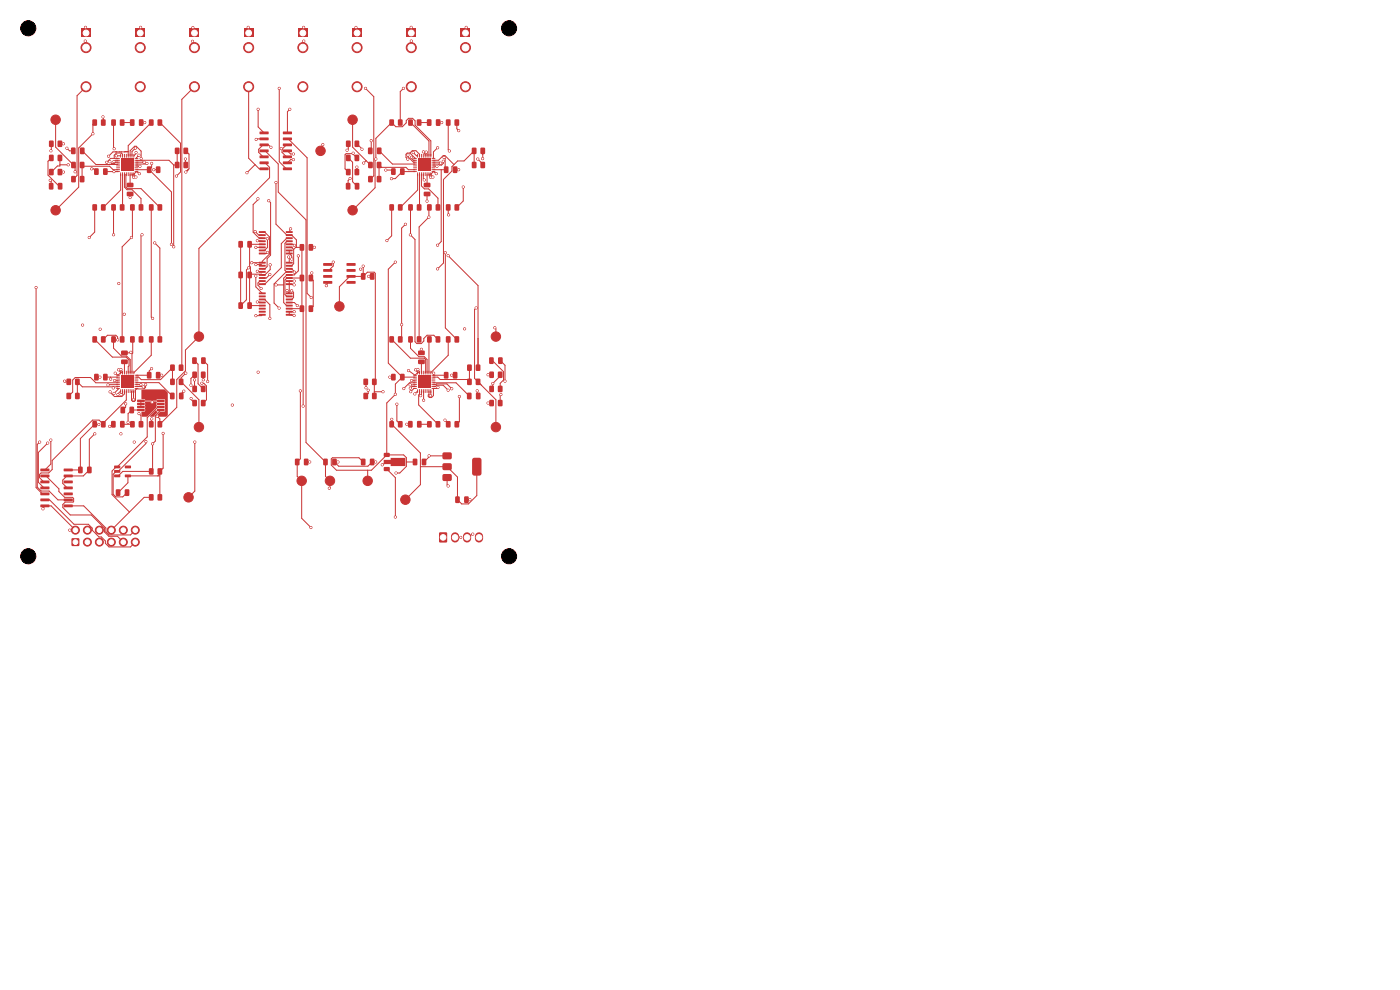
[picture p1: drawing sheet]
<svg xmlns="http://www.w3.org/2000/svg" width="297mm" height="210mm" viewBox="0 0 297 210" stroke-linecap="round" stroke-linejoin="round" font-family="sans-serif">
<g fill="#c83434">
<path d="M21.5 89.4l.7-.1 .2 .2v1l-.1 .2h-.7l-.2-.2z"/>
<path d="M19.6 89.4l.7-.1 .3 .2v1l-.2 .2h-.6l-.2-.2z"/>
<path d="M84.5 89.4l.7-.1 .2 .2v1l-.1 .2h-.6l-.3-.2z"/>
<path d="M82.6 89.4l.7-.1 .3 .2v1l-.2 .2h-.6l-.2-.2z"/>
<path d="M55.1 27.9h1.8l.1 .5-1.9 .1z"/>
<path d="M55.1 29.2h1.8l.1 .5h-1.9z"/>
<path d="M55.1 30.5l1.8-.1 .1 .5-1.9 .1z"/>
<path d="M55.1 31.7h1.8l.1 .5-1.9 .1z"/>
<path d="M55.1 33h1.8l.1 .5-1.9 .1z"/>
<path d="M55.1 34.3h1.8l.1 .4-1.9 .1z"/>
<path d="M55.1 35.6l1.8-.1 .1 .5-1.9 .1z"/>
<path d="M60 35.6l1.9-.1v.5l-1.8 .1z"/>
<path d="M60 34.3h1.9v.4l-1.8 .1z"/>
<path d="M60 33h1.9v.5l-1.8 .1z"/>
<path d="M60 31.7h1.9v.5l-1.8 .1z"/>
<path d="M60 30.5l1.9-.1v.5l-1.8 .1z"/>
<path d="M60 29.2h1.9v.5h-1.8z"/>
<path d="M60 27.9h1.9v.5l-1.8 .1z"/>
<path d="M52.5 57.7l.7-.1 .2 .2v1l-.1 .2-.6 .1-.2-.2z"/>
<path d="M50.6 57.7l.7-.1 .2 .2v1l-.1 .2-.6 .1-.2-.2z"/>
<path d="M79 83.4l.7-.1 .2 .2v1l-.1 .2h-.6l-.3-.2z"/>
<path d="M77.1 83.4l.7-.1 .3 .2v1l-.2 .2h-.6l-.2-.2z"/>
<path d="M81.5 96.1h1.1l.1 .7-.2 .2-1-.1-.1-.2z"/>
<path d="M81.4 97.6h1.5v-.5h3.1v1.8h-3.1v-.4h-1.5z"/>
<path d="M81.5 99.1h1.1l.1 .7-.2 .2-1-.1-.1-.2z"/>
<path d="M90.6 25.3h.7l.2 .1 .1 1.1-.2 .2h-.6l-.2-.1z"/>
<path d="M92.5 25.3h.7l.2 .1 .1 1.1-.2 .2h-.6l-.2-.1z"/>
<path d="M54.9 62.1l1.4-.1 .1 .4h-1.4z"/>
<path d="M54.9 62.7h1.4l.1 .3-1.4 .1z"/>
<path d="M54.9 63.4l1.4-.1 .1 .4h-1.4z"/>
<path d="M54.9 64h1.4l.1 .3-1.4 .1z"/>
<path d="M54.9 64.7l1.4-.1 .1 .4h-1.4z"/>
<path d="M54.9 65.3h1.4l.1 .3-1.4 .1z"/>
<path d="M54.9 66l1.4-.1 .1 .4h-1.4z"/>
<path d="M54.9 66.6h1.4l.1 .3-1.4 .1z"/>
<path d="M60.7 66.6h1.3l.1 .3-1.4 .1z"/>
<path d="M60.7 66l1.3-.1 .1 .4h-1.4z"/>
<path d="M60.7 65.3h1.3l.1 .3-1.4 .1z"/>
<path d="M60.7 64.7l1.3-.1 .1 .4h-1.4z"/>
<path d="M60.7 64h1.3l.1 .3-1.4 .1z"/>
<path d="M60.7 63.4l1.3-.1 .1 .4h-1.4z"/>
<path d="M60.7 62.7h1.3l.1 .3-1.4 .1z"/>
<path d="M60.7 62.1l1.3-.1 .1 .4h-1.4z"/>
</g>
<circle cx="11.8" cy="44.6" r="1" fill="#c83434" stroke="#c83434" stroke-width=".21"/>
<g fill="#c83434">
<path d="M31.2 35.3h.7l.2 .1v1.1l-.1 .2h-.6l-.2-.1z"/>
<path d="M33.1 35.3h.7l.2 .1v1.1l-.1 .2h-.6l-.2-.1z"/>
<path d="M27.5 86.3h.7l.2 .1v1.1l-.1 .2h-.6l-.2-.2z"/>
<path d="M25.6 86.3h.7l.2 .1v1.1l-.1 .2h-.6l-.2-.2z"/>
<path d="M16 80.4l.7-.1 .2 .2v1l-.1 .2h-.7l-.2-.2z"/>
<path d="M14.1 80.4l.7-.1 .3 .2v1l-.2 .2h-.6l-.2-.2z"/>
<path d="M92.5 89.4l.7-.1 .2 .2v1l-.1 .2h-.6l-.3-.2z"/>
<path d="M90.6 89.4l.7-.1 .3 .2v1l-.2 .2h-.6l-.2-.2z"/>
<path d="M105.7 78.9l.7-.1 .2 .2v1l-.1 .2h-.7l-.2-.2z"/>
<path d="M103.8 78.9l.7-.1 .3 .2v1l-.2 .2h-.6l-.2-.2z"/>
<path d="M63.3 6.1h1.9v1.8h-1.9z"/>
</g>
<g fill="#c83434" stroke="#c83434" stroke-width=".21">
<circle cx="64.3" cy="18.4" r="1.06"/>
<circle cx="64.3" cy="10.1" r="1.06"/>
</g>
<g fill="#c83434">
<path d="M68.6 97.3h.7l.2 .1 .1 1.1-.2 .2h-.6l-.2-.1z"/>
<path d="M70.5 97.3h.7l.2 .1 .1 1.1-.2 .2h-.6l-.2-.1z"/>
</g>
<circle cx="78" cy="102" r="1" fill="#c83434" stroke="#c83434" stroke-width=".21"/>
<g fill="#c83434">
<path d="M25.5 71.4l.7-.1 .2 .2v1l-.1 .2h-.7l-.2-.2z"/>
<path d="M23.6 71.4l.7-.1 .3 .2v1l-.2 .2h-.6l-.2-.2z"/>
<path d="M33.5 89.4l.7-.1 .2 .2v1l-.1 .2h-.7l-.2-.2z"/>
<path d="M31.6 89.4l.8-.1 .2 .2v1l-.2 .2h-.6l-.2-.2z"/>
<path d="M21.5 71.4l.7-.1 .2 .2v1l-.1 .2h-.7l-.2-.2z"/>
<path d="M19.6 71.4l.7-.1 .3 .2v1l-.2 .2h-.6l-.2-.2z"/>
<path d="M42.7 81.9l.7-.1 .2 .2v1l-.1 .2h-.7l-.2-.2z"/>
<path d="M40.8 81.9l.7-.1 .3 .2v1l-.2 .2h-.6l-.2-.2z"/>
<path d="M91.6 82.3h.7l.1 .2h-.7z"/>
<path d="M91.6 81.9h.7l.1 .2h-.8z"/>
<path d="M91.6 81.5h.7l.1 .2h-.8z"/>
<path d="M91.6 81.1h.7l.1 .2h-.8z"/>
<path d="M91.6 80.7h.7l.1 .2h-.8z"/>
<path d="M91.6 80.3h.7l.1 .2h-.8z"/>
<path d="M91.6 79.9h.7l.1 .2h-.8z"/>
<path d="M91.6 79.5h.7l.1 .2h-.8z"/>
<path d="M91.3 78.7h.2l-.1 .8z"/>
<path d="M90.9 78.7h.2l-.1 .8-.1-.1z"/>
<path d="M90.5 78.7h.2l-.1 .8-.1-.1z"/>
<path d="M90.1 78.7h.2l-.1 .8-.1-.1z"/>
<path d="M89.7 78.7h.2l-.1 .8-.1-.1z"/>
<path d="M89.3 78.7h.2l-.1 .8-.1-.1z"/>
<path d="M88.9 78.7h.2l-.1 .8-.1-.1z"/>
<path d="M88.5 78.7h.2l-.1 .8-.1-.2z"/>
<path d="M87.7 79.5h.6l.2 .2h-.8z"/>
<path d="M87.7 79.9h.7l.1 .2h-.8z"/>
<path d="M87.7 80.3h.7l.1 .2h-.8z"/>
<path d="M87.7 80.7h.7l.1 .2h-.8z"/>
<path d="M87.7 81.1h.7l.1 .2h-.8z"/>
<path d="M87.7 81.5h.7l.1 .2h-.8z"/>
<path d="M87.7 81.9h.7l.1 .2h-.8z"/>
<path d="M87.7 82.3l.8 .1-.8 .1z"/>
<path d="M88.5 82.6h.2l-.1 .8-.1-.1z"/>
<path d="M88.9 82.6h.2l-.1 .8-.1-.1z"/>
<path d="M89.3 82.6h.2l-.1 .8-.1-.1z"/>
<path d="M89.7 82.6h.2l-.1 .8-.1-.1z"/>
<path d="M90.1 82.6h.2l-.1 .8-.1-.1z"/>
<path d="M90.5 82.6h.2l-.1 .8-.1-.1z"/>
<path d="M90.9 82.6h.2l-.1 .8-.1-.1z"/>
<path d="M91.3 82.6l.2 .1-.1 .7-.1-.1z"/>
<path d="M88.7 79.7h2.6v2.6h-2.6z"/>
<path d="M38 83.3h.7l.2 .1v1.1l-.1 .2h-.6l-.2-.1z"/>
<path d="M36.1 83.3h.7l.2 .1v1.1l-.1 .2h-.6l-.2-.1z"/>
<path d="M29.5 89.4l.7-.1 .2 .2v1l-.1 .2h-.7l-.2-.2z"/>
<path d="M27.6 89.4l.7-.1 .3 .2v1l-.2 .2h-.6l-.2-.2z"/>
<path d="M24.2 98.8h1.2l.1 .5h-1.2z"/>
<path d="M24.2 99.7h1.2l.1 .5-1.2 .1z"/>
<path d="M24.2 100.7h1.2l.1 .5h-1.2z"/>
<path d="M26.5 100.7h1.2l.1 .5h-1.2z"/>
<path d="M26.5 98.8h1.2l.1 .5h-1.2z"/>
<path d="M52.5 51.2l.7-.1 .2 .2v1l-.1 .2-.6 .1-.2-.2z"/>
<path d="M50.6 51.2l.7-.1 .2 .2v1l-.1 .2-.6 .1-.2-.2z"/>
<path d="M16 83.4l.7-.1 .2 .2v1l-.1 .2h-.7l-.2-.2z"/>
<path d="M14.1 83.4l.7-.1 .3 .2v1l-.2 .2h-.6l-.2-.2z"/>
</g>
<circle cx="74.8" cy="25.4" r="1" fill="#c83434" stroke="#c83434" stroke-width=".21"/>
<g fill="#c83434">
<path d="M89.9 38.8h1.3l.1 .2v.6l-.2 .2-1.1-.1-.1-.2z"/>
<path d="M89.9 40.7h1.3l.1 .2v.6l-.2 .2-1.1-.1-.1-.2z"/>
</g>
<g fill="#c83434" stroke="#c83434" stroke-width=".21">
<circle cx="86" cy="106" r="1"/>
<circle cx="42.2" cy="71.4" r="1"/>
</g>
<g fill="#c83434">
<path d="M24.6 103.8h.7l.2 .1v1.1l-.1 .2h-.6l-.2-.1z"/>
<path d="M26.5 103.8h.7l.2 .1 .1 1.1-.2 .2h-.6l-.2-.1z"/>
<path d="M63.6 58.3h.7l.2 .1 .1 1.1-.2 .2h-.6l-.2-.2z"/>
<path d="M65.5 58.3h.7l.2 .1 .1 1.1-.2 .2h-.6l-.2-.2z"/>
<path d="M31.6 25.4l.8-.1 .2 .2v1l-.2 .2h-.6l-.2-.2z"/>
<path d="M33.5 25.4l.7-.1 .2 .2v1l-.1 .2h-.7l-.2-.2z"/>
<path d="M101 80.4l.7-.1 .2 .2v1l-.1 .2h-.6l-.3-.2z"/>
<path d="M99.1 80.4l.7-.1 .3 .2v1l-.2 .2h-.6l-.2-.2z"/>
<path d="M42.7 78.9l.7-.1 .2 .2v1l-.1 .2h-.7l-.2-.2z"/>
<path d="M40.8 78.9l.7-.1 .3 .2v1l-.2 .2h-.6l-.2-.2z"/>
<path d="M21.9 35.7h.7l.2 .1 .1 1.1-.2 .2h-.6l-.2-.1z"/>
<path d="M20 35.7h.7l.2 .1v1.1l-.1 .2h-.6l-.2-.1z"/>
<path d="M76.6 97.3h.7l.2 .1v1.1l-.1 .2h-.6l-.2-.1z"/>
<path d="M78.5 97.3h.7l.2 .1v1.1l-.1 .2h-.6l-.2-.1z"/>
<path d="M33.3 86.8l1.5-.1 .1 .4-1.5 .1z"/>
<path d="M33.3 86.1h1.5l.1 .4-1.5 .1z"/>
<path d="M33.3 85.5l1.5-.1 .1 .4-1.5 .1z"/>
<path d="M33.3 84.8h1.5l.1 .4-1.5 .1z"/>
<path d="M29.1 84.8h1.5l.1 .4-1.5 .1z"/>
<path d="M29.1 85.5l1.5-.1 .1 .4-1.5 .1z"/>
<path d="M29.1 86.1h1.5l.1 .4-1.5 .1z"/>
<path d="M29.1 86.8l1.5-.1 .1 .4-1.5 .1z"/>
<path d="M90.6 43.4l.7-.1 .3 .2v1l-.2 .2h-.6l-.2-.2z"/>
<path d="M92.5 43.4l.7-.1 .2 .2v1l-.1 .2h-.6l-.3-.2z"/>
<path d="M31.6 104.9l.8-.1 .2 .2v1l-.2 .2h-.6l-.2-.2z"/>
<path d="M33.5 104.9l.7-.1 .2 .2v1l-.1 .2h-.7l-.2-.2z"/>
<path d="M15.1 31.3h.7l.2 .1v1.1l-.1 .2h-.6l-.2-.1z"/>
<path d="M17 31.3h.7l.2 .1v1.1l-.1 .2h-.6l-.2-.1z"/>
<path d="M17.3 6.1h1.9v1.8h-1.9z"/>
</g>
<g fill="#c83434" stroke="#c83434" stroke-width=".21">
<circle cx="18.3" cy="18.4" r="1.07"/>
<circle cx="18.2" cy="10.1" r="1.06"/>
</g>
<g fill="#c83434">
<path d="M25.5 89.3h.7l.2 .1v1.1l-.1 .2h-.6l-.2-.1z"/>
<path d="M23.6 89.3h.7l.2 .1v1.1l-.1 .2h-.6l-.2-.1z"/>
<path d="M94.6 25.4l.8-.1 .2 .2v1l-.2 .2h-.6l-.2-.2z"/>
<path d="M96.5 25.4l.7-.1 .2 .2v1l-.1 .2h-.7l-.2-.2z"/>
<path d="M78.1 37.4l.7-.1 .3 .2v1l-.2 .2h-.6l-.2-.2z"/>
<path d="M80 37.4l.7-.1 .2 .2v1l-.1 .2h-.7l-.2-.2z"/>
<path d="M86.3 6.1h1.9v1.8h-1.9z"/>
</g>
<g fill="#c83434" stroke="#c83434" stroke-width=".21">
<circle cx="87.3" cy="18.4" r="1.07"/>
<circle cx="87.3" cy="10.1" r="1.07"/>
</g>
<g fill="#c83434">
<path d="M24.7 33.5h.6l.1 .2h-.7z"/>
<path d="M24.7 33.9h.7v.2h-.7z"/>
<path d="M24.7 34.3h.7v.2h-.7z"/>
<path d="M24.7 34.7h.7v.2h-.7z"/>
<path d="M24.7 35.1h.7v.2h-.7z"/>
<path d="M24.7 35.5h.7v.2h-.7z"/>
<path d="M24.7 35.9h.7v.2h-.7z"/>
<path d="M24.7 36.3l.7 .1-.7 .1z"/>
<path d="M25.5 36.6h.2l-.1 .8-.1-.1z"/>
<path d="M25.9 36.6h.2l-.1 .8-.1-.1z"/>
<path d="M26.3 36.6h.2l-.1 .8-.1-.1z"/>
<path d="M26.7 36.6h.2l-.1 .8-.1-.1z"/>
<path d="M27.1 36.6h.2v.8l-.2-.1z"/>
<path d="M27.5 36.6h.2v.8l-.2-.1z"/>
<path d="M27.9 36.6h.2l-.1 .8-.1-.1z"/>
<path d="M28.3 36.6l.2 .1-.1 .7-.1-.1z"/>
<path d="M28.6 36.3h.7v.2h-.6z"/>
<path d="M28.6 35.9h.7v.2h-.7z"/>
<path d="M28.6 35.5h.7v.2h-.7z"/>
<path d="M28.6 35.1h.7v.2h-.7z"/>
<path d="M28.6 34.7h.7v.2h-.7z"/>
<path d="M28.6 34.3h.7v.2h-.7z"/>
<path d="M28.6 33.9h.7v.2h-.7z"/>
<path d="M28.6 33.6l.7-.1v.2h-.7z"/>
<path d="M28.3 32.7h.2l-.1 .8z"/>
<path d="M27.9 32.7h.2l-.1 .8-.1-.1z"/>
<path d="M27.5 32.7h.2v.8l-.2-.1z"/>
<path d="M27.1 32.7h.2v.8l-.2-.1z"/>
<path d="M26.7 32.7h.2l-.1 .8-.1-.1z"/>
<path d="M26.3 32.7h.2l-.1 .8-.1-.1z"/>
<path d="M25.9 32.7h.2l-.1 .8-.1-.1z"/>
<path d="M25.5 32.7h.2l-.1 .8-.1-.2z"/>
<path d="M25.7 33.7h2.6v2.6h-2.6z"/>
<path d="M33.5 71.4l.7-.1 .2 .2v1l-.1 .2h-.7l-.2-.2z"/>
<path d="M31.6 71.4l.8-.1 .2 .2v1l-.2 .2h-.6l-.2-.2z"/>
<path d="M100.1 34.4l.7-.1 .3 .2v1l-.2 .2h-.6l-.2-.2z"/>
<path d="M102 34.4l.7-.1 .2 .2v1l-.1 .2h-.7l-.2-.2z"/>
<path d="M23.6 25.4l.7-.1 .3 .2v1l-.2 .2h-.6l-.2-.2z"/>
<path d="M25.5 25.4l.7-.1 .2 .2v1l-.1 .2h-.7l-.2-.2z"/>
<path d="M86.6 43.4l.8-.1 .2 .2v1l-.2 .2h-.6l-.2-.2z"/>
<path d="M88.5 43.4l.7-.1 .2 .2v1l-.1 .2h-.7l-.2-.2z"/>
</g>
<g fill="#c83434" stroke="#c83434" stroke-width=".21">
<circle cx="105.2" cy="90.6" r="1"/>
<circle cx="72" cy="65" r="1"/>
</g>
<g fill="#c83434">
<path d="M100.1 31.4l.7-.1 .3 .2v1l-.2 .2h-.6l-.2-.2z"/>
<path d="M102 31.4l.7-.1 .2 .2v1l-.1 .2h-.7l-.2-.2z"/>
<path d="M96.5 71.4l.7-.1 .2 .2v1l-.1 .2h-.7l-.2-.2z"/>
<path d="M94.6 71.4l.8-.1 .2 .2v1l-.2 .2h-.6l-.2-.2z"/>
<path d="M88.7 76.3h1.3l.1 .2v.6l-.2 .2-1.1-.1-.1-.2z"/>
<path d="M88.7 74.4h1.3l.1 .2v.6l-.2 .2-1.1-.1-.1-.2z"/>
<path d="M93.9 96.1l.3-.1h1.5l.1 .3v1l-.3 .2-1.5-.1-.1-.3z"/>
<path d="M93.9 98.4l.3-.1h1.5l.1 .3v1l-.3 .2-1.5-.1-.1-.3z"/>
<path d="M100.3 97.2l.2-.1h1.1l.5 .3v3l-.2 .4-1.4 .1-.3-.3-.1-3z"/>
<path d="M93.9 100.7l.3-.1h1.5l.1 .3v1l-.3 .2-1.5-.1-.1-.3z"/>
<path d="M73.4 32.9l.8-.1 .2 .2v1l-.2 .2h-.6l-.2-.2z"/>
<path d="M75.3 32.9l.7-.1 .2 .2v1l-.1 .2h-.7l-.2-.2z"/>
</g>
<circle cx="105.2" cy="71.4" r="1" fill="#c83434" stroke="#c83434" stroke-width=".21"/>
<path d="M93.2 113h1.6v2h-1.6z" fill="#c83434"/>
<path d="M96.5 113.8v.4M99.1 113.8v.4M101.6 113.8v.4" fill="none" stroke="#c83434" stroke-width="1.7"/>
<g fill="#c83434">
<path d="M23.6 43.4l.7-.1 .3 .2v1l-.2 .2h-.6l-.2-.2z"/>
<path d="M25.5 43.4l.7-.1 .2 .2v1l-.1 .2h-.7l-.2-.2z"/>
</g>
<circle cx="74.8" cy="44.6" r="1" fill="#c83434" stroke="#c83434" stroke-width=".21"/>
<g fill="#c83434">
<path d="M68.6 55.8h1.8l.1 .5-1.9 .1z"/>
<path d="M68.6 57.1h1.8l.1 .5-1.9 .1z"/>
<path d="M68.6 58.4l1.8-.1 .1 .5-1.9 .1z"/>
<path d="M68.6 59.6h1.8l.1 .5-1.9 .1z"/>
<path d="M73.5 59.6h1.9v.5l-1.8 .1z"/>
<path d="M73.5 58.4l1.9-.1v.5l-1.8 .1z"/>
<path d="M73.5 57.1h1.9v.5l-1.8 .1z"/>
<path d="M73.5 55.8h1.9v.5l-1.8 .1z"/>
<path d="M96.6 105.3h.7l.2 .1v1.1l-.1 .2h-.6l-.2-.1z"/>
<path d="M98.5 105.3h.7l.2 .1v1.1l-.1 .2h-.6l-.2-.1z"/>
</g>
<circle cx="70" cy="102" r="1" fill="#c83434" stroke="#c83434" stroke-width=".21"/>
<g fill="#c83434">
<path d="M28.6 82.3h.7v.2h-.6z"/>
<path d="M28.6 81.9h.7v.2h-.7z"/>
<path d="M28.6 81.5h.7v.2h-.7z"/>
<path d="M28.6 81.1h.7v.2h-.7z"/>
<path d="M28.6 80.7h.7v.2h-.7z"/>
<path d="M28.6 80.3h.7v.2h-.7z"/>
<path d="M28.6 79.9h.7v.2h-.7z"/>
<path d="M28.6 79.5h.7v.2h-.7z"/>
<path d="M28.3 78.7h.2l-.1 .8z"/>
<path d="M27.9 78.7h.2l-.1 .8-.1-.1z"/>
<path d="M27.5 78.7h.2v.8l-.2-.1z"/>
<path d="M27.1 78.7h.2v.8l-.2-.1z"/>
<path d="M26.7 78.7h.2l-.1 .8-.1-.1z"/>
<path d="M26.3 78.7h.2l-.1 .8-.1-.1z"/>
<path d="M25.9 78.7h.2l-.1 .8-.1-.1z"/>
<path d="M25.5 78.7h.2l-.1 .8-.1-.2z"/>
<path d="M24.7 79.5h.6l.1 .2h-.7z"/>
<path d="M24.7 79.9h.7v.2h-.7z"/>
<path d="M24.7 80.3h.7v.2h-.7z"/>
<path d="M24.7 80.7h.7v.2h-.7z"/>
<path d="M24.7 81.1h.7v.2h-.7z"/>
<path d="M24.7 81.5h.7v.2h-.7z"/>
<path d="M24.7 81.9h.7v.2h-.7z"/>
<path d="M24.7 82.3l.7 .1-.7 .1z"/>
<path d="M25.6 82.6h.1l-.1 .8-.1-.1z"/>
<path d="M25.9 82.6h.2l-.1 .8-.1-.1z"/>
<path d="M26.3 82.6h.2l-.1 .8-.1-.1z"/>
<path d="M26.7 82.6h.2l-.1 .8-.1-.1z"/>
<path d="M27.1 82.6h.2v.8l-.2-.1z"/>
<path d="M27.5 82.6h.2v.8l-.2-.1z"/>
<path d="M27.9 82.6h.2l-.1 .8-.1-.1z"/>
<path d="M28.3 82.6l.2 .1-.1 .7-.1-.1z"/>
<path d="M25.7 79.7h2.6v2.6h-2.6z"/>
<path d="M27.6 43.4l.7-.1 .3 .2v1l-.2 .2h-.6l-.2-.2z"/>
<path d="M29.5 43.4l.7-.1 .2 .2v1l-.1 .2h-.7l-.2-.2z"/>
<path d="M29.5 71.4l.7-.1 .2 .2v1l-.1 .2h-.7l-.2-.2z"/>
<path d="M27.6 71.4l.7-.1 .3 .2v1l-.2 .2h-.6l-.2-.2z"/>
<path d="M52.5 64.2l.7-.1 .2 .2v1l-.1 .2-.6 .1-.2-.2z"/>
<path d="M50.6 64.2l.7-.1 .2 .2v1l-.1 .2-.6 .1-.2-.2z"/>
<path d="M94.2 35.3h.7l.2 .1v1.1l-.1 .2h-.6l-.2-.1z"/>
<path d="M96.1 35.3h.7l.2 .1v1.1l-.1 .2h-.6l-.2-.1z"/>
<path d="M82.6 43.4l.7-.1 .3 .2v1l-.2 .2h-.6l-.2-.2z"/>
<path d="M84.5 43.4l.7-.1 .2 .2v1l-.1 .2h-.6l-.3-.2z"/>
<path d="M87.7 33.5h.6l.2 .2h-.8z"/>
<path d="M87.7 33.9h.7l.1 .2h-.8z"/>
<path d="M87.7 34.3h.7l.1 .2h-.8z"/>
<path d="M87.7 34.7h.7l.1 .2h-.8z"/>
<path d="M87.7 35.1h.7l.1 .2h-.8z"/>
<path d="M87.7 35.5h.7l.1 .2h-.8z"/>
<path d="M87.7 35.9h.7l.1 .2h-.8z"/>
<path d="M87.7 36.3l.8 .1-.8 .1z"/>
<path d="M88.5 36.6h.2l-.1 .8-.1-.1z"/>
<path d="M88.9 36.6h.2l-.1 .8-.1-.1z"/>
<path d="M89.3 36.6h.2l-.1 .8-.1-.1z"/>
<path d="M89.7 36.6h.2l-.1 .8-.1-.1z"/>
<path d="M90.1 36.6h.2l-.1 .8-.1-.1z"/>
<path d="M90.5 36.6h.2l-.1 .8-.1-.1z"/>
<path d="M90.9 36.6h.2l-.1 .8-.1-.1z"/>
<path d="M91.3 36.6l.2 .1-.1 .7-.1-.1z"/>
<path d="M91.6 36.3h.7l.1 .2h-.7z"/>
<path d="M91.6 35.9h.7l.1 .2h-.8z"/>
<path d="M91.6 35.5h.7l.1 .2h-.8z"/>
<path d="M91.6 35.1h.7l.1 .2h-.8z"/>
<path d="M91.6 34.7h.7l.1 .2h-.8z"/>
<path d="M91.6 34.3h.7l.1 .2h-.8z"/>
<path d="M91.6 33.9h.7l.1 .2h-.8z"/>
<path d="M91.6 33.6l.7-.1 .1 .2h-.8z"/>
<path d="M91.3 32.7h.2l-.1 .8z"/>
<path d="M90.9 32.7h.2l-.1 .8-.1-.1z"/>
<path d="M90.5 32.7h.2l-.1 .8-.1-.1z"/>
<path d="M90.1 32.7h.2l-.1 .8-.1-.1z"/>
<path d="M89.7 32.7h.2l-.1 .8-.1-.1z"/>
<path d="M89.3 32.7h.2l-.1 .8-.1-.1z"/>
<path d="M88.9 32.7h.2l-.1 .8-.1-.1z"/>
<path d="M88.5 32.7h.2l-.1 .8-.1-.2z"/>
<path d="M88.7 33.7h2.6v2.6h-2.6z"/>
<path d="M19.6 25.4l.7-.1 .3 .2v1l-.2 .2h-.6l-.2-.2z"/>
<path d="M21.5 25.4l.7-.1 .2 .2v1l-.1 .2h-.7l-.2-.2z"/>
<path d="M78.1 31.3h.7l.2 .1v1.1l-.1 .2h-.6l-.2-.1z"/>
<path d="M80 31.3h.7l.2 .1v1.1l-.1 .2h-.6l-.2-.1z"/>
<path d="M73.4 29.9l.8-.1 .2 .2v1l-.2 .2h-.6l-.2-.2z"/>
<path d="M75.3 29.9l.7-.1 .2 .2v1l-.1 .2h-.7l-.2-.2z"/>
<path d="M84.9 35.7h.7l.2 .1v1.1l-.1 .2h-.6l-.2-.1z"/>
<path d="M83 35.7h.7l.2 .1v1.1l-.1 .2h-.6l-.2-.1z"/>
<path d="M94.2 78.9h.7l.2 .1v1.1l-.1 .2h-.6l-.2-.1z"/>
<path d="M96.1 78.9h.7l.2 .1v1.1l-.1 .2h-.6l-.2-.1z"/>
<path d="M54.9 55.6l1.4-.1 .1 .4h-1.4z"/>
<path d="M54.9 56.2h1.4l.1 .3-1.4 .1z"/>
<path d="M54.9 56.9l1.4-.1 .1 .4h-1.4z"/>
<path d="M54.9 57.5h1.4l.1 .3-1.4 .1z"/>
<path d="M54.9 58.2l1.4-.1 .1 .4h-1.4z"/>
<path d="M54.9 58.8h1.4l.1 .3-1.4 .1z"/>
<path d="M54.9 59.5l1.4-.1 .1 .4h-1.4z"/>
<path d="M54.9 60.1h1.4l.1 .3-1.4 .1z"/>
<path d="M60.7 60.1h1.3l.1 .3-1.4 .1z"/>
<path d="M60.7 59.5l1.3-.1 .1 .4h-1.4z"/>
<path d="M60.7 58.8h1.3l.1 .3-1.4 .1z"/>
<path d="M60.7 58.2l1.3-.1 .1 .4h-1.4z"/>
<path d="M60.7 57.5h1.3l.1 .3-1.4 .1z"/>
<path d="M60.7 56.9l1.3-.1 .1 .4h-1.4z"/>
<path d="M60.7 56.2h1.3l.1 .3-1.4 .1z"/>
<path d="M60.7 55.6l1.3-.1 .1 .4h-1.4z"/>
<path d="M8.6 99.4h1.8l.1 .5-1.9 .1z"/>
<path d="M8.6 100.7h1.8l.1 .5h-1.9z"/>
<path d="M8.6 102l1.8-.1 .1 .5-1.9 .1z"/>
<path d="M8.6 103.2h1.8l.1 .5-1.9 .1z"/>
<path d="M8.6 104.5h1.8l.1 .5-1.9 .1z"/>
<path d="M8.6 105.8h1.8l.1 .4-1.9 .1z"/>
<path d="M8.6 107.1l1.8-.1 .1 .5-1.9 .1z"/>
<path d="M13.5 107.1l1.9-.1v.5l-1.8 .1z"/>
<path d="M13.5 105.8h1.9v.4l-1.8 .1z"/>
<path d="M13.5 104.5h1.9v.5l-1.8 .1z"/>
<path d="M13.5 103.2h1.9v.5l-1.8 .1z"/>
<path d="M13.5 102l1.9-.1v.5l-1.8 .1z"/>
<path d="M13.5 100.7h1.9v.5h-1.8z"/>
<path d="M13.5 99.4h1.9v.5l-1.8 .1z"/>
<path d="M38 80.4l.7-.1 .2 .2v1l-.1 .2h-.7l-.2-.2z"/>
<path d="M36.1 80.4l.7-.1 .3 .2v1l-.2 .2h-.6l-.2-.2z"/>
<path d="M74.8 6.1h1.9v1.8h-1.9z"/>
</g>
<g fill="#c83434" stroke="#c83434" stroke-width=".21">
<circle cx="75.7" cy="18.4" r="1.07"/>
<circle cx="75.7" cy="10.1" r="1.07"/>
</g>
<g fill="#c83434">
<path d="M15.1 34.4l.8-.1 .2 .2v1l-.2 .2h-.6l-.2-.2z"/>
<path d="M17 34.4l.7-.1 .2 .2v1l-.1 .2h-.7l-.2-.2z"/>
<path d="M86.6 25.4l.8-.1 .2 .2v1l-.2 .2h-.6l-.2-.2z"/>
<path d="M88.5 25.4l.7-.1 .2 .2v1l-.1 .2h-.7l-.2-.2z"/>
<path d="M97.8 6.1h1.9v1.8h-1.9z"/>
</g>
<g fill="#c83434" stroke="#c83434" stroke-width=".21">
<circle cx="98.8" cy="18.4" r="1.06"/>
<circle cx="98.8" cy="10.1" r="1.06"/>
</g>
<g fill="#c83434">
<path d="M27.6 25.3h.7l.2 .1v1.1l-.1 .2h-.6l-.2-.1z"/>
<path d="M29.5 25.3h.7l.2 .1 .1 1.1-.2 .2h-.6l-.2-.1z"/>
<path d="M10.4 29.9l.7-.1 .3 .2v1l-.2 .2h-.6l-.2-.2z"/>
<path d="M12.3 29.9l.7-.1 .2 .2v1l-.1 .2h-.7l-.2-.2z"/>
<path d="M28.8 6.1h1.9v1.8h-1.9z"/>
</g>
<g fill="#c83434" stroke="#c83434" stroke-width=".21">
<circle cx="29.8" cy="18.4" r="1.07"/>
<circle cx="29.7" cy="10.1" r="1.07"/>
</g>
<g fill="#c83434">
<path d="M10.4 35.9l.7-.1 .3 .2v1l-.2 .2h-.6l-.2-.2z"/>
<path d="M12.3 35.9l.7-.1 .2 .2v1l-.1 .2h-.7l-.2-.2z"/>
<path d="M101 77.4l.7-.1 .2 .2v1l-.1 .2h-.6l-.3-.2z"/>
<path d="M99.1 77.4l.7-.1 .3 .2v1l-.2 .2h-.6l-.2-.2z"/>
</g>
<circle cx="42.2" cy="90.6" r="1" fill="#c83434" stroke="#c83434" stroke-width=".21"/>
<g fill="#c83434">
<path d="M88.5 89.3h.7l.2 .1v1.1l-.1 .2h-.6l-.2-.1z"/>
<path d="M86.6 89.3h.7l.2 .1v1.1l-.1 .2h-.6l-.2-.1z"/>
<path d="M105.7 81.9l.7-.1 .2 .2v1l-.1 .2h-.7l-.2-.2z"/>
<path d="M103.8 81.9l.7-.1 .3 .2v1l-.2 .2h-.6l-.2-.2z"/>
<path d="M25.7 76.3h1.3l.1 .2v.6l-.2 .2-1.1-.1-.1-.2z"/>
<path d="M25.7 74.4h1.3l.1 .2v.6l-.2 .2-1.1-.1-.1-.2z"/>
<path d="M73.4 38.8h.7l.2 .1 .1 1.1-.2 .2h-.6l-.2-.1z"/>
<path d="M75.3 38.8h.7l.2 .1v1.1l-.1 .2h-.6l-.2-.1z"/>
<path d="M62.6 97.3h.7l.2 .1 .1 1.1-.2 .2h-.6l-.2-.1z"/>
<path d="M64.5 97.3h.7l.2 .1v1.1l-.1 .2h-.6l-.2-.1z"/>
<path d="M88.5 71.4l.7-.1 .2 .2v1l-.1 .2h-.7l-.2-.2z"/>
<path d="M86.6 71.4l.8-.1 .2 .2v1l-.2 .2h-.6l-.2-.2z"/>
<path d="M73.4 35.9l.8-.1 .2 .2v1l-.2 .2h-.6l-.2-.2z"/>
<path d="M75.3 35.9l.7-.1 .2 .2v1l-.1 .2h-.7l-.2-.2z"/>
<path d="M31.6 99.4l.8-.1 .2 .2v1l-.2 .2h-.6l-.2-.2z"/>
<path d="M33.5 99.4l.7-.1 .2 .2v1l-.1 .2h-.7l-.2-.2z"/>
<path d="M63.6 51.8h.7l.2 .1 .1 1.1-.2 .2h-.6l-.2-.2z"/>
<path d="M65.5 51.8h.7l.2 .1 .1 1.1-.2 .2h-.6l-.2-.2z"/>
<path d="M37.1 34.4l.8-.1 .2 .2v1l-.2 .2h-.6l-.2-.2z"/>
<path d="M39 34.4l.7-.1 .2 .2v1l-.1 .2h-.7l-.2-.2z"/>
</g>
<g fill="#c83434" stroke="#c83434" stroke-width=".21">
<circle cx="68" cy="32" r="1"/>
<circle cx="64" cy="102" r="1"/>
</g>
<g fill="#c83434">
<path d="M10.4 32.9l.7-.1 .3 .2v1l-.2 .2h-.6l-.2-.2z"/>
<path d="M12.3 32.9l.7-.1 .2 .2v1l-.1 .2h-.7l-.2-.2z"/>
<path d="M10.4 38.8h.7l.2 .1v1.1l-.1 .2h-.6l-.2-.1z"/>
<path d="M12.3 38.8h.7l.2 .1 .1 1.1-.2 .2h-.6l-.2-.1z"/>
<path d="M84.9 79.3h.7l.2 .1v1.1l-.1 .2h-.6l-.2-.1z"/>
<path d="M83 79.3h.7l.2 .1v1.1l-.1 .2h-.6l-.2-.1z"/>
<path d="M42.7 75.8h.7l.2 .1v1.1l-.1 .2h-.6l-.2-.1z"/>
<path d="M40.8 75.8h.7l.2 .1v1.1l-.1 .2h-.6l-.2-.1z"/>
<path d="M19.6 43.4l.7-.1 .3 .2v1l-.2 .2h-.6l-.2-.2z"/>
<path d="M21.5 43.4l.7-.1 .2 .2v1l-.1 .2h-.7l-.2-.2z"/>
<path d="M76.6 58l.7-.1 .2 .2v1l-.1 .2-.6 .1-.2-.2z"/>
<path d="M78.5 58l.7-.1 .2 .2v1l-.1 .2-.6 .1-.2-.2z"/>
<path d="M51.8 6.1h1.9v1.8h-1.9z"/>
</g>
<g fill="#c83434" stroke="#c83434" stroke-width=".21">
<circle cx="52.7" cy="18.4" r="1.07"/>
<circle cx="52.7" cy="10.1" r="1.07"/>
</g>
<g fill="#c83434">
<path d="M63.6 64.8h.7l.2 .1 .1 1.1-.2 .2h-.6l-.2-.2z"/>
<path d="M65.5 64.8h.7l.2 .1 .1 1.1-.2 .2h-.6l-.2-.2z"/>
<path d="M40.3 6.1h1.9v1.8h-1.9z"/>
</g>
<g fill="#c83434" stroke="#c83434" stroke-width=".21">
<circle cx="41.3" cy="18.4" r="1.06"/>
<circle cx="41.3" cy="10.1" r="1.06"/>
</g>
<g fill="#c83434">
<path d="M79 80.4l.7-.1 .2 .2v1l-.1 .2h-.6l-.3-.2z"/>
<path d="M77.1 80.4l.7-.1 .3 .2v1l-.2 .2h-.6l-.2-.2z"/>
<path d="M31.2 78.9h.7l.2 .1v1.1l-.1 .2h-.6l-.2-.1z"/>
<path d="M33.1 78.9h.7l.2 .1v1.1l-.1 .2h-.6l-.2-.1z"/>
<path d="M42.7 84.9l.7-.1 .2 .2v1l-.1 .2h-.7l-.2-.2z"/>
<path d="M40.8 84.9l.7-.1 .3 .2v1l-.2 .2h-.6l-.2-.2z"/>
</g>
<circle cx="40" cy="105.5" r="1" fill="#c83434" stroke="#c83434" stroke-width=".21"/>
<g fill="#c83434">
<path d="M26.9 38.8h1.3l.1 .2v.6l-.2 .2-1.1-.1-.1-.2z"/>
<path d="M26.9 40.7h1.3l.1 .2v.6l-.2 .2-1.1-.1-.1-.2z"/>
<path d="M78.1 34.4l.7-.1 .3 .2v1l-.2 .2h-.6l-.2-.2z"/>
<path d="M80 34.4l.7-.1 .2 .2v1l-.1 .2h-.7l-.2-.2z"/>
<path d="M96.5 89.4l.7-.1 .2 .2v1l-.1 .2h-.7l-.2-.2z"/>
<path d="M94.6 89.4l.8-.1 .2 .2v1l-.2 .2h-.6l-.2-.2z"/>
<path d="M21.9 79.3h.7l.2 .1 .1 1.1-.2 .2h-.6l-.2-.1z"/>
<path d="M20 79.3h.7l.2 .1v1.1l-.1 .2h-.6l-.2-.1z"/>
<path d="M15.1 37.4l.8-.1 .2 .2v1l-.2 .2h-.6l-.2-.2z"/>
<path d="M17 37.4l.7-.1 .2 .2v1l-.1 .2h-.7l-.2-.2z"/>
<path d="M16.6 99h.7l.2 .1v1.1l-.1 .2h-.6l-.2-.1z"/>
<path d="M18.5 99h.7l.2 .1 .1 1.1-.2 .2h-.6l-.2-.1z"/>
<path d="M31.6 43.4l.8-.1 .2 .2v1l-.2 .2h-.6l-.2-.2z"/>
<path d="M33.5 43.4l.7-.1 .2 .2v1l-.1 .2h-.7l-.2-.2z"/>
<path d="M82.6 25.4l.7-.1 .3 .2v1l-.2 .2h-.6l-.2-.2z"/>
<path d="M84.5 25.4l.7-.1 .2 .2v1l-.1 .2h-.6l-.3-.2z"/>
<path d="M101 83.3h.7l.2 .1 .1 1.1-.2 .2h-.6l-.2-.1z"/>
<path d="M99.1 83.3h.7l.2 .1 .1 1.1-.2 .2h-.6l-.2-.1z"/>
<path d="M105.7 84.9l.7-.1 .2 .2v1l-.1 .2h-.7l-.2-.2z"/>
<path d="M103.8 84.9l.7-.1 .3 .2v1l-.2 .2h-.6l-.2-.2z"/>
<path d="M94.6 43.4l.8-.1 .2 .2v1l-.2 .2h-.6l-.2-.2z"/>
<path d="M96.5 43.4l.7-.1 .2 .2v1l-.1 .2h-.7l-.2-.2z"/>
</g>
<circle cx="11.8" cy="25.4" r="1" fill="#c83434" stroke="#c83434" stroke-width=".21"/>
<g fill="#c83434">
<path d="M38 77.4l.7-.1 .2 .2v1l-.1 .2h-.7l-.2-.2z"/>
<path d="M36.1 77.4l.7-.1 .3 .2v1l-.2 .2h-.6l-.2-.2z"/>
<path d="M84.5 71.4l.7-.1 .2 .2v1l-.1 .2h-.6l-.3-.2z"/>
<path d="M82.6 71.4l.7-.1 .3 .2v1l-.2 .2h-.6l-.2-.2z"/>
<path d="M15.2 114.2h1.6v1.6h-1.6z"/>
</g>
<g fill="#c83434" stroke="#c83434" stroke-width=".21">
<circle cx="16" cy="112.5" r=".85"/>
<circle cx="18.5" cy="115" r=".85"/>
<circle cx="18.5" cy="112.5" r=".85"/>
<circle cx="21.1" cy="115" r=".85"/>
<circle cx="21.1" cy="112.5" r=".85"/>
<circle cx="23.6" cy="115" r=".85"/>
<circle cx="23.6" cy="112.5" r=".85"/>
<circle cx="26.2" cy="115" r=".85"/>
<circle cx="26.2" cy="112.5" r=".85"/>
<circle cx="28.7" cy="115" r=".85"/>
<circle cx="28.7" cy="112.5" r=".85"/>
</g>
<g fill="#c83434">
<path d="M87.6 97.3h.7l.2 .1v1.1l-.1 .2h-.6l-.2-.1z"/>
<path d="M89.5 97.3h.7l.2 .1v1.1l-.1 .2h-.6l-.2-.1z"/>
<path d="M92.5 71.4l.7-.1 .2 .2v1l-.1 .2h-.6l-.3-.2z"/>
<path d="M90.6 71.4l.7-.1 .3 .2v1l-.2 .2h-.6l-.2-.2z"/>
<path d="M37.1 31.4l.8-.1 .2 .2v1l-.2 .2h-.6l-.2-.2z"/>
<path d="M39 31.4l.7-.1 .2 .2v1l-.1 .2h-.7l-.2-.2z"/>
<path d="M105.7 75.8h.7l.2 .1v1.1l-.1 .2h-.6l-.2-.1z"/>
<path d="M103.8 75.8h.7l.2 .1v1.1l-.1 .2h-.6l-.2-.1z"/>
<path d="M54.9 49.1l1.4-.1 .1 .4h-1.4z"/>
<path d="M54.9 49.7h1.4l.1 .3-1.4 .1z"/>
<path d="M54.9 50.4l1.4-.1 .1 .4h-1.4z"/>
<path d="M54.9 51h1.4l.1 .3-1.4 .1z"/>
<path d="M54.9 51.7l1.4-.1 .1 .4h-1.4z"/>
<path d="M54.9 52.3h1.4l.1 .3-1.4 .1z"/>
<path d="M54.9 53l1.4-.1 .1 .4h-1.4z"/>
<path d="M54.9 53.6h1.4l.1 .3-1.4 .1z"/>
<path d="M60.7 53.6h1.3l.1 .3-1.4 .1z"/>
<path d="M60.7 53l1.3-.1 .1 .4h-1.4z"/>
<path d="M60.7 52.3h1.3l.1 .3-1.4 .1z"/>
<path d="M60.7 51.7l1.3-.1 .1 .4h-1.4z"/>
<path d="M60.7 51h1.3l.1 .3-1.4 .1z"/>
<path d="M60.7 50.4l1.3-.1 .1 .4h-1.4z"/>
<path d="M60.7 49.7h1.3l.1 .3-1.4 .1z"/>
<path d="M60.7 49.1l1.3-.1 .1 .4h-1.4z"/>
</g>
<g fill="#c83434" stroke="#c83434" stroke-width=".21">
<circle cx="64.3" cy="86.1" r=".22"/>
<circle cx="83.1" cy="89" r=".22"/>
<circle cx="34.6" cy="91.9" r=".22"/>
<circle cx="58.5" cy="38.7" r=".22"/>
<circle cx="21" cy="90.1" r=".23"/>
<circle cx="97.3" cy="27.7" r=".22"/>
<circle cx="37.4" cy="37.3" r=".23"/>
<circle cx="27.2" cy="89.6" r=".22"/>
<circle cx="84.2" cy="85.7" r=".23"/>
<circle cx="89.9" cy="84.9" r=".23"/>
<circle cx="8.4" cy="93.8" r=".22"/>
<circle cx="54.8" cy="23.2" r=".22"/>
<circle cx="21.8" cy="24.8" r=".23"/>
<circle cx="28.9" cy="32.4" r=".22"/>
<circle cx="54.3" cy="29.6" r=".23"/>
<circle cx="19.7" cy="28.4" r=".23"/>
<circle cx="40.8" cy="8.8" r=".22"/>
<circle cx="62.4" cy="66.1" r=".22"/>
<circle cx="52.7" cy="56.8" r=".23"/>
<circle cx="71.7" cy="98" r=".22"/>
<circle cx="29.8" cy="5.8" r=".23"/>
<circle cx="64.4" cy="8.7" r=".23"/>
<circle cx="59.7" cy="31.5" r=".22"/>
<circle cx="57.5" cy="31.2" r=".22"/>
<circle cx="18.1" cy="8.7" r=".23"/>
<circle cx="27.8" cy="74.7" r=".22"/>
<circle cx="23.3" cy="90.5" r=".22"/>
<circle cx="92.7" cy="35.3" r=".23"/>
<circle cx="78.2" cy="58.6" r=".22"/>
<circle cx="13.5" cy="36.5" r=".23"/>
<circle cx="60.9" cy="61.6" r=".22"/>
<circle cx="89.4" cy="74.1" r=".22"/>
<circle cx="29.6" cy="36.8" r=".23"/>
<circle cx="100.3" cy="113.3" r=".23"/>
<circle cx="92.6" cy="36.8" r=".22"/>
<circle cx="82.7" cy="80" r=".22"/>
<circle cx="79.7" cy="98" r=".22"/>
<circle cx="93.7" cy="26" r=".22"/>
<circle cx="98.9" cy="5.8" r=".23"/>
<circle cx="24.3" cy="80.7" r=".23"/>
<circle cx="25.7" cy="78.4" r=".23"/>
<circle cx="75.7" cy="35.4" r=".22"/>
<circle cx="99.7" cy="106" r=".22"/>
<circle cx="91.3" cy="37.6" r=".23"/>
<circle cx="97.7" cy="114" r=".23"/>
<circle cx="86.7" cy="78.6" r=".22"/>
<circle cx="29.7" cy="35.3" r=".23"/>
<circle cx="28.8" cy="37.6" r=".23"/>
<circle cx="54.6" cy="64.1" r=".23"/>
<circle cx="61.9" cy="55" r=".23"/>
<circle cx="66.1" cy="57.9" r=".23"/>
<circle cx="54.6" cy="57.6" r=".22"/>
<circle cx="103.5" cy="79.5" r=".23"/>
<circle cx="62.4" cy="66.9" r=".22"/>
<circle cx="95.8" cy="79.6" r=".22"/>
<circle cx="28.3" cy="37.6" r=".22"/>
<circle cx="65.7" cy="98" r=".22"/>
<circle cx="66.7" cy="52.5" r=".22"/>
<circle cx="86.3" cy="90" r=".22"/>
<circle cx="62.4" cy="60.4" r=".22"/>
<circle cx="27.6" cy="41.9" r=".22"/>
<circle cx="81.8" cy="36.1" r=".22"/>
<circle cx="87.3" cy="80.7" r=".23"/>
<circle cx="24.4" cy="79.2" r=".23"/>
<circle cx="64.4" cy="5.8" r=".23"/>
<circle cx="25.2" cy="78.4" r=".23"/>
<circle cx="61.6" cy="48.5" r=".22"/>
<circle cx="88.7" cy="78.4" r=".23"/>
<circle cx="91" cy="96.7" r=".22"/>
<circle cx="87.2" cy="5.8" r=".22"/>
<circle cx="88.2" cy="78.4" r=".23"/>
<circle cx="19.4" cy="35.8" r=".23"/>
<circle cx="40.5" cy="81.7" r=".23"/>
<circle cx="81.1" cy="98.6" r=".22"/>
<circle cx="21.2" cy="80" r=".22"/>
<circle cx="62.4" cy="59.6" r=".22"/>
<circle cx="103.5" cy="85.5" r=".23"/>
<circle cx="75.5" cy="5.8" r=".23"/>
<circle cx="54.6" cy="51.1" r=".23"/>
<circle cx="52.7" cy="5.8" r=".23"/>
<circle cx="87.3" cy="8.7" r=".22"/>
<circle cx="18.1" cy="5.8" r=".23"/>
<circle cx="13.5" cy="30.5" r=".23"/>
<circle cx="97.3" cy="36" r=".23"/>
<circle cx="76.8" cy="31.7" r=".23"/>
<circle cx="90.6" cy="42.7" r=".22"/>
<circle cx="40.9" cy="5.8" r=".23"/>
<circle cx="40.5" cy="84.5" r=".22"/>
<circle cx="91.8" cy="37.6" r=".22"/>
<circle cx="68.5" cy="30.7" r=".22"/>
<circle cx="34.3" cy="79.6" r=".22"/>
<circle cx="32.6" cy="36" r=".23"/>
<circle cx="69.2" cy="60.6" r=".22"/>
<circle cx="61.2" cy="54.5" r=".22"/>
<circle cx="30.7" cy="26" r=".23"/>
<circle cx="69.9" cy="103.6" r=".23"/>
<circle cx="83.9" cy="109.7" r=".23"/>
<circle cx="33.4" cy="88.3" r=".22"/>
<circle cx="25" cy="83.7" r=".23"/>
<circle cx="52.4" cy="36.6" r=".22"/>
<circle cx="49.3" cy="85.9" r=".22"/>
<circle cx="32.2" cy="88.9" r=".23"/>
<circle cx="85.6" cy="18.7" r=".22"/>
<circle cx="59.2" cy="18.7" r=".23"/>
<circle cx="79.7" cy="33.7" r=".23"/>
<circle cx="62.2" cy="33.9" r=".23"/>
<circle cx="32.1" cy="78.2" r=".23"/>
<circle cx="62.2" cy="32.7" r=".22"/>
<circle cx="92" cy="79.2" r=".22"/>
<circle cx="63.7" cy="82.9" r=".22"/>
<circle cx="66" cy="111.9" r=".22"/>
<circle cx="24.2" cy="36.4" r=".22"/>
<circle cx="83" cy="37.9" r=".22"/>
<circle cx="66" cy="63.1" r=".22"/>
<circle cx="98.6" cy="69.8" r=".23"/>
<circle cx="97.5" cy="84.1" r=".22"/>
<circle cx="88" cy="83.6" r=".23"/>
<circle cx="105" cy="69.5" r=".23"/>
<circle cx="61.5" cy="23.2" r=".22"/>
<circle cx="94.4" cy="89.1" r=".23"/>
<circle cx="95.1" cy="103.1" r=".22"/>
<circle cx="57.3" cy="56.2" r=".22"/>
<circle cx="70.7" cy="55.6" r=".22"/>
<circle cx="23.5" cy="80.4" r=".22"/>
<circle cx="29.9" cy="33.6" r=".22"/>
<circle cx="84" cy="100.3" r=".22"/>
<circle cx="92.8" cy="52" r=".22"/>
<circle cx="83.9" cy="83.7" r=".23"/>
<circle cx="90.4" cy="32.3" r=".22"/>
<circle cx="23.4" cy="83.1" r=".23"/>
<circle cx="32.2" cy="34.7" r=".22"/>
<circle cx="36.4" cy="51.9" r=".22"/>
<circle cx="89.2" cy="83.9" r=".22"/>
<circle cx="83.9" cy="55.6" r=".22"/>
<circle cx="94.2" cy="33.4" r=".22"/>
<circle cx="77.1" cy="56.5" r=".22"/>
<circle cx="54.3" cy="58.6" r=".23"/>
<circle cx="87.1" cy="82.3" r=".22"/>
<circle cx="36.8" cy="52.4" r=".22"/>
<circle cx="53.4" cy="55.7" r=".23"/>
<circle cx="24" cy="82.3" r=".22"/>
<circle cx="92.8" cy="57" r=".22"/>
<circle cx="81.3" cy="83.1" r=".22"/>
<circle cx="78.1" cy="82.8" r=".22"/>
<circle cx="85.7" cy="82.4" r=".22"/>
<circle cx="25" cy="72.1" r=".22"/>
<circle cx="57.2" cy="67.5" r=".23"/>
<circle cx="86" cy="47.6" r=".23"/>
<circle cx="95.2" cy="45.6" r=".23"/>
<circle cx="85.2" cy="68.9" r=".22"/>
<circle cx="32.4" cy="67.5" r=".22"/>
<circle cx="54.3" cy="67" r=".23"/>
<circle cx="21.3" cy="69.8" r=".22"/>
<circle cx="58.6" cy="60.4" r=".23"/>
<circle cx="62.5" cy="52.1" r=".22"/>
<circle cx="17.5" cy="69" r=".22"/>
<circle cx="63.3" cy="54.3" r=".22"/>
<circle cx="26.4" cy="66.7" r=".23"/>
<circle cx="59.2" cy="65.4" r=".23"/>
<circle cx="63.1" cy="64.8" r=".22"/>
<circle cx="56.7" cy="53.6" r=".23"/>
<circle cx="61.9" cy="61.7" r=".22"/>
<circle cx="41.3" cy="93.8" r=".23"/>
<circle cx="25.7" cy="92" r=".23"/>
<circle cx="31" cy="93.7" r=".23"/>
<circle cx="26.7" cy="85.7" r=".22"/>
<circle cx="20.1" cy="92" r=".22"/>
<circle cx="14.8" cy="112.5" r=".22"/>
<circle cx="9.1" cy="107.9" r=".22"/>
<circle cx="32.3" cy="85.3" r=".22"/>
<circle cx="22.9" cy="81.7" r=".22"/>
<circle cx="13.7" cy="80.9" r=".22"/>
<circle cx="95.1" cy="82.8" r=".22"/>
<circle cx="104.5" cy="81.4" r=".23"/>
<circle cx="77.5" cy="18.7" r=".22"/>
<circle cx="56.7" cy="50.6" r=".23"/>
<circle cx="27.9" cy="50.4" r=".22"/>
<circle cx="91" cy="46.1" r=".22"/>
<circle cx="30.4" cy="82.1" r=".22"/>
<circle cx="43.1" cy="80.6" r=".23"/>
<circle cx="41.3" cy="80.6" r=".22"/>
<circle cx="92.9" cy="82.2" r=".22"/>
<circle cx="107.1" cy="80.9" r=".22"/>
<circle cx="106.3" cy="83.7" r=".23"/>
<circle cx="95.8" cy="82.5" r=".23"/>
<circle cx="77.6" cy="82.3" r=".22"/>
<circle cx="87" cy="81.6" r=".23"/>
<circle cx="101.2" cy="82.9" r=".22"/>
<circle cx="87.1" cy="83.1" r=".23"/>
<circle cx="24.7" cy="33.1" r=".22"/>
<circle cx="28.3" cy="84.8" r=".23"/>
<circle cx="91.3" cy="83.9" r=".23"/>
<circle cx="87.7" cy="32.4" r=".23"/>
<circle cx="54.7" cy="42.2" r=".22"/>
<circle cx="39" cy="83" r=".22"/>
<circle cx="24.2" cy="83.5" r=".23"/>
<circle cx="29.5" cy="87.7" r=".23"/>
<circle cx="25.7" cy="83.7" r=".23"/>
<circle cx="32.4" cy="94.1" r=".22"/>
<circle cx="57.2" cy="58.2" r=".22"/>
<circle cx="77.1" cy="34.6" r=".23"/>
<circle cx="76.5" cy="57.1" r=".23"/>
<circle cx="10.8" cy="93.3" r=".23"/>
<circle cx="23" cy="33.1" r=".22"/>
<circle cx="55.4" cy="61.2" r=".22"/>
<circle cx="101" cy="65.3" r=".22"/>
<circle cx="14.2" cy="31.4" r=".22"/>
<circle cx="29.5" cy="32.9" r=".22"/>
<circle cx="7.7" cy="61" r=".22"/>
<circle cx="89.8" cy="32.2" r=".22"/>
<circle cx="95.3" cy="32" r=".22"/>
<circle cx="95.1" cy="54.2" r=".22"/>
<circle cx="10.7" cy="38.3" r=".22"/>
<circle cx="22.6" cy="34.4" r=".22"/>
<circle cx="24.2" cy="34.3" r=".22"/>
<circle cx="14.5" cy="35" r=".22"/>
<circle cx="23.3" cy="34.3" r=".22"/>
<circle cx="10.8" cy="32" r=".23"/>
<circle cx="39.4" cy="36.5" r=".22"/>
<circle cx="31.2" cy="34.7" r=".22"/>
<circle cx="30.6" cy="34.4" r=".23"/>
<circle cx="39.3" cy="33.7" r=".23"/>
<circle cx="24.2" cy="31.6" r=".22"/>
<circle cx="28.7" cy="31.4" r=".22"/>
<circle cx="94.5" cy="53.6" r=".23"/>
<circle cx="82.1" cy="51" r=".22"/>
<circle cx="32.8" cy="51.5" r=".22"/>
<circle cx="54.3" cy="52.5" r=".22"/>
<circle cx="18.9" cy="50.4" r=".22"/>
<circle cx="101.4" cy="33.7" r=".22"/>
<circle cx="93.5" cy="34.6" r=".22"/>
<circle cx="24.1" cy="49.8" r=".22"/>
<circle cx="87.1" cy="49.8" r=".22"/>
<circle cx="54.1" cy="49.1" r=".22"/>
<circle cx="30.1" cy="49.8" r=".22"/>
<circle cx="102.4" cy="33.7" r=".22"/>
<circle cx="94" cy="34.2" r=".22"/>
<circle cx="74.9" cy="32.5" r=".23"/>
<circle cx="87.3" cy="33.4" r=".23"/>
<circle cx="44" cy="80.9" r=".23"/>
<circle cx="30.9" cy="81.6" r=".22"/>
<circle cx="42.8" cy="81.3" r=".23"/>
<circle cx="29.9" cy="81.6" r=".22"/>
<circle cx="74.3" cy="37.9" r=".22"/>
<circle cx="86.5" cy="33.8" r=".22"/>
<circle cx="73.6" cy="31.9" r=".22"/>
<circle cx="86.6" cy="32.9" r=".22"/>
<circle cx="98.3" cy="39.7" r=".22"/>
<circle cx="90" cy="38.2" r=".22"/>
<circle cx="92.8" cy="31.3" r=".22"/>
<circle cx="78.8" cy="29.8" r=".23"/>
<circle cx="39.4" cy="79.2" r=".22"/>
<circle cx="54.3" cy="56.1" r=".22"/>
<circle cx="54.8" cy="79" r=".22"/>
<circle cx="57" cy="42.6" r=".22"/>
<circle cx="15.9" cy="36.4" r=".23"/>
<circle cx="25.2" cy="60.1" r=".23"/>
<circle cx="62.4" cy="57.7" r=".22"/>
<circle cx="28.5" cy="93.8" r=".23"/>
<circle cx="10.1" cy="94" r=".22"/>
</g>
<g fill="none" stroke="#c83434" stroke-width=".21">
<path d="M18.1 8.7l.2 1.4M18.1 5.8l.2 1.2M18.3 18.4l-2 1.9v16.9l-.7 .8M29.8 5.8v1.2M40.8 8.8l.4 1.3M40.9 5.8l.3 1.2M41.2 18.4l-2.6 2.7v56.7l-.2 .2M52.7 5.8v1.2M52.7 18.4v15.2l2.3 2.2h1M59.2 18.7v15.6l1.5 1.5h.3M64.4 5.8l-.2 1.2M64.4 8.7l-.2 1.4"/>
<path d="M75.5 5.8l.2 1.2M77.5 18.7l1.8 1.8v16.8l-.7 .7M85.6 18.7l-.7 .7v6.6M87.2 5.8l.1 1.2M87.3 8.7v1.4M98.9 5.8l-.2 1.2M10.7 38.3l.1 .2v1M10.9 30.5l-.1 1.5M10.9 33.5l-.7 .7v2.9l2.3 2.4h.2M11.8 25.4v5.8l4.1 4.1v1.1M12.7 30.5h.8M12.7 36.5h.8"/>
<path d="M12.7 33.5v1.7h-.5l-1.3 1.3M12.7 35h1.8M14.2 31.4l.5 .6h.9M17.4 32l2.9 2.9 4.8-.1M19.4 35.8h.5l.5 .6M19.4 35.8h.1M20.1 26l-.4 .4v2l-3 3v8.3l-4.9 4.9M21.8 24.8l.1 1.2M22.4 36.4h2.7M23 33.1h.1M23.3 34.3l.4 .4h.6l.3-.3h.5M24.1 26v5.4l.1 .2"/>
<path d="M24.2 36.4h.1M24.5 32.2h.1M24.7 33.1h.9M24.7 32.2h.1M25.1 36h-1.1l-.7-.7h-5.6l-.3-.3v3M25.1 34h-.7l-.2 .3M25.1 33.6h-1.6l-.9 .8M25.4 32.2h.1M25.6 33.1h.1M25.6 37v3.3l-3.7 3.7M25.7 32.2h.1M25.9 26h2.1"/>
<path d="M26 33.1v-.4l-.3-.2h-1l-.5 .4v.7M26 37l-.1 7M26.4 37v2.7l.5 .5h1.1l1.9 1.9v1.9M26.8 37l-.1 2.7 .3 .3h2.9l4 4M27.2 32.2h-3.2l-1 .9M27.2 32.1l-.7 .1M27.6 33.1v-1.1l1-1h.3l1 1.1v1.5M27.6 37v2.3M28.4 37h-.4l.3 .6M28.4 37l.4 .6M28.7 31.4l-.7 .7v1M28.9 32.4v.2l-.5 .5"/>
<path d="M28.9 35.2l.8 .1M28.9 36h2.7M28.9 34h6.9l1 1M28.9 34.4h1.7M29.5 32.9l-.6 .7M29.6 36.8l-.7-.4-.5 .6M30 26h.7M31.2 34.7l-.1 .1h-2.2M31.2 34.7h.1M31.6 36l4.8 4.7v11.2M32.1 26l-4.9 4.9v2.2M32.2 34.7v.8l-.6 .5"/>
<path d="M32.6 36h.9M33.9 26l4.4 4.4v6.1l-.9 .8M36.8 35v17.4M37.6 32v3h-.8M39.3 33.7l.1 1.3M39.4 32l.7 .7v3.1l-.7 .7M54.1 34.9l-1.7 1.7M54.8 23.2v3.7l1.2 1.3M56 34.5h.2l1 1v2.2l-15 15v18.7l-2.9 2.9v4.4l-1.8 1.8v5.9l-3.6 3.6v-1.1l-.5-.6M56 29.5h-1.5l-.2 .1M56 32h.2l2.8 2.8v5.9l5.9 5.9v47.3l4.1 4.1v3.1l1 .9v1.4l-.1 .2M57.5 31.2l-.5-.5h-1.2l-.9 1v.6l.9 1h.2"/>
<path d="M58.5 38.7v8.9l2.4 2.3h1l1 1v1.6M59.7 31.5l.1 .2M59.8 31.7v.6l1 1h.2M61 29.5h.1l4 4v28.7l.9 .9M61 30.7h-.2l-1 1M61 32l.6 .7h.6M61.5 23.2l-.5 .5v4.5M62.2 33.9h-.5l-.7 .6M68.5 30.7l-.5 1.3M73.9 33.5l.9 .9v4.2l.9 .9M73.9 30.5v1.1l-.3 .3M74.3 37.9l-.5 .4v1.2"/>
<path d="M74.8 25.4v5.8l3.8 3.8M74.9 32.6h-1.5l-.2 .2v3l.7 .7M74.9 32.5v.2l.8 .8M75.7 35.5v1M75.7 30.5l1.1 1.2M77.7 34.1l-.6 .5M78.8 29.8v2l-.3 .2M80.4 35.5h5.7l.5 .5h1.5M80.4 32l2.8 2.8h4.9M80.9 35.5l-.5-.5v3M81.8 36.1h1.3l.4 .3M86.6 32.9v.4l1.1 1.1h.4"/>
<path d="M87 32.5l.5-.5h.7l.8 .7v.4M87 32.5l1.1 1.1M87 32.5h-.6l-.3 .2v.7l.4 .4M87.1 26l3.9 3.9v3.2M87.3 33.4v.2l.4 .4h.4M87.7 32.4l.7 .7h.2M88.1 36.4h-2.7l-1.5 1.5h-.9M88.6 37v3.3l-3.7 3.7M88.9 26h2.1M89 37l-.1 7M89.4 37v2.4l.6 .7h.9l2 1.9v2M89.8 37v1l.2 .2"/>
<path d="M89.8 32.2l.4 .5v.4M90.4 32.3l.2 .1v.7M90.6 37v2.3M91.4 37l.4 .6M91.4 37h-.4l.3 .6M91.4 33.1v-3.2l-3.3-3.3v-1l-.6-.5h-.8l-.5 .5v.5l-.8 .8h-1.4l-.9-.9-3.4 3.3-.1 10.5-4.8 4.8M92 35.2l.7 .1M92 36h2.7M92 34h1l1-1h.4l1.9 1.9M92 34.4h1.3l.2 .2M92.6 36.8l-.6-.4-.6 .6M92.8 31.3l-.8 .9v1.4"/>
<path d="M92.9 26h.8M93.6 36v15.2l-.8 .8M94 34.2v.5l-.3 .3h-.5l-.2-.2h-1M94.2 33.4l.2 .2v2.4M95.1 26v5.8l.2 .2M96.6 36h.7M96.9 26v1.3l.4 .4M98.3 39.7v2.9l-1.4 1.4M100.6 32h.1M100.6 35h.1M100.6 32v3M100.6 32l-2.2 2.1h-1.3l-1.2 1.3v.9l-1.8 1.8v17.7l-1.3 1.2"/>
<path d="M101.4 33.7l1 1.2M102.4 34.9h.1M102.4 32v1.7M102.4 34.9v.1M102.4 32.4h.1M20.1 44v5.2l-1.2 1.2M24.1 44v5.8M27.6 41.2v.7M28.1 44v6.2l-2.2 2.2v19.6M30.1 49.8l-.2 .2v22M32.1 44v23.3l.3 .2M32.8 51.5l1.1 1.1v19.4"/>
<path d="M51.1 51.8v13l1.2-1.2v-6.3l.4-.5M53.4 55.7h.1M53.4 55.7h2.2M54.1 49.1l.8 .8h.7M54.3 52.5h1.3M54.3 58.6v2.3l1.3 1.3M54.3 56.1h1.1l.2 .3M54.6 51.1l1 .1M54.6 57.6l1 .1M54.7 42.2v.2l-1 1v5.9l1.3 1.2h.6M55.6 55.7h.1M55.6 49.2h.5l1.1 1v3.7l-1.6 1.5v.3"/>
<path d="M55.6 51.8h-2.7v4.7l.2 .1v1.5l-.2 .2v6.5h2.7M55.6 59.6h-.5l-.4 .4v.5l.7 .7M56.7 50.6v1.9l-.6 .6h-.5M56.7 53.6l-.2 .2h-.9M57 42.6l.4 .4v11.1l-.7 .8v1.7l-.5 .4h-.6M57.2 58.2l-.7 .8h-.9M57.3 56.2v1l-1.1 1.1h-.6l-.1-.1h-2.4M60.7 57.6l-2.6 2.6v4.1l1.1 1.1M61.2 54.5l.2 .2v1M61.4 52.5h.5l.4 .4M61.4 51.2h-.5l-.4 .4v5.7l.3 .4h.6M61.4 53.1v.7l.5 .5v.7"/>
<path d="M61.4 51.8h.8l.3 .3M61.4 50.5h-.6l-1.1 1.2v5.1l-3.5 3.5h-.6M61.4 57h.5l.5 .7M61.6 48.5l-.2 .7M62.3 52.9v3l-.4 .5h-.5M62.3 52.9l.4-.4h1.3v13M62.4 59.6h-1v2.6l-.5-.6M63.3 54.3v3.2l-.9 .8h-1.5l-.7 .7v5.2l.6 .6h.6M64 59h-3.1l-.5 .4v3.1l.4 .4h.6M65.9 52.5h.8M66.1 57.9v.9l-.2 .2 .5 .5v5.5l-.5 .5M69.5 59.9l-.3 .7"/>
<path d="M70.7 55.6v.8l-.9 1h-.3M77.1 58.6h-2.9l-2.2 2.2v4.2M77.1 58.6l.8-.9h1.5l.2 .3v22.8l-.2 .2v3M77.1 56.5v2.1M78.2 58.6h.8M83.1 44v6l-1 1M83.9 55.6l-1.5 1.5v19.9l3 3M86 47.6l-.8 .8v23.3l-.3 .3M87.1 49.8l.9 1v21.7l.4 .4h1l.5-.6v-.5l.7-.7h1.4l.9 .9M87.1 44v5.8M87.1 49.8h.1M90.6 41.2v1.5"/>
<path d="M90.6 41.2h.1M91.1 44l-.1 2.1-2.1 2v23.9M94.5 53.6v16l2.4 2.4M95.1 54.2l6.3 6.4v17.4M95.1 44l.1 1.6M7.7 61v42.4l1.3 1.4h.5M20.1 72l3.7 3.8h3l.6 .6-.2 2.7M21.9 72l.9-.9h1.8l.4 .4v.6M24.1 72v1.9l1.7 1.6h1.1l.7 .8v2.8M25.2 78.4l.4 .7M25.6 79.1l-.5 .5-.7-.4M25.7 78.4l.3 .7h-.4"/>
<path d="M26.4 76.8v2.3M27.8 74.7l-.2 .2h-1.2M28.1 72l-.1 7.1M32.1 72v3.4l-3.7 3.7M32.1 78.2l-.5 .5v.9h-2.7M33.5 79.6h.8M39.4 79.2l-1 1v.8l3.8 3.8v5.8M41.2 76.5l.8 .8v4.1l1.1 1.1M41.3 79.5l-.8 .8v1.4M43.1 79.5v1M43.2 76.5l.8 .9v3.5M54.6 64.1l1 .1"/>
<path d="M55.6 63.5h.5l1.1 1.1v2.9M55.6 66.8l-.1 .2h-1.2M58.6 60.4h1.6M61.4 65.5h2.6M61.4 60.3l1 .1M61.4 64.2h1l.7 .6M61.9 61.7l.4 .3v1.1l-.4 .4h-.5M62.4 66.1h-1v.7l1 .1M64 65.5l.3 .2v20.4M83.1 72l4 4h2.9l.3 .3-.1 2.8M86.7 78.6l1.4 1 .5-.5M87.1 72v1.9l1.8 1.8h1.1l.6 .5v2.9"/>
<path d="M88.2 78.4l.4 .7M88.7 78.4l.3 .7h-.4M89.4 74.1v.8M89.4 76.8v2.3M91.1 72l-.1 7.1M92 79.6h2.7M92 79.2v.4M95.1 72v3.4l-3.7 3.7M95.8 79.6h.8M99.6 78v3M101 65.3l-.3 .4v14.6l4.5 4.5v5.8M101.4 78h.1"/>
<path d="M103.5 79.5h.8M104.3 76.5h.2l2.3 2.3v1.8l-.7 .7v1.2M105 69.5l.2 .3v1.6M106.1 79.5h.1M106.1 79.5v.3l-1.6 1.6v.9l-.2 .2M106.2 76.5l.9 1v3.4M8.4 93.8l-.5 .5v9l.8 .9h1.7l1.9 1.8h2.2M10.1 94l-2 2v6.3l1.2 1.2h.2M10.8 93.3v5.1l-1.3 1.3M13.7 80.9l.2 .1h.7M20.1 92l-1.2 1.2v6.5l-1.2 1.3h-3.5l-.9 .8v.8l1 .9h.2M20.4 80h.8"/>
<path d="M21 90.1l-.9-.1-3 3v6.7h-2.6M22.4 80h2.7M23.5 80v.4M24 82.1v.2M24 90l-.7 .5M24.3 80.7l.8 .1M25.1 82.4v.2l-.9 .9M25.1 82l-7.6 .1-1.1-1.1v3M25.1 81.2h-4.8l-1.1-1.1h-3.2l-.6 .5v2.6l-.8 .8M25.1 81.6l-2.2 .1M25.6 83l-.6 .7M25.9 90h2.2"/>
<path d="M26 83v.4l-.3 .3M26.4 83v.6l-.6 .5h-1.5l-.9-1M26.7 85.7v.7l-.7 .6M26.8 83v1.9l-4.9 4.8v.3l-.9-.9h-1.4l-8.5 8.6v1.9l-.8 .7h-1.6l-.3 .4v.6l.9 .9h.2M28.4 83l-.1 1.8M28.9 81.2h4.8l2.8 2.8M28.9 80h.5l.6 .5h4.1l2.5-2.5v3M28.9 82l1.5 .1M28.9 82.4v.1M28.9 82.5l-.2 .2v2.2l-.2 .3h-.3l-.3-.3 .1-1.9M29.5 87.7l.4 .5v1.8M29.9 87h-2l-.7 .8v1.8"/>
<path d="M29.9 81.6h.1M29.9 81.6h-1M30.9 81.6v.6l-.4 .3h-1.6M31 93.7v.4l-5.9 5.9h-.5l-.6 .6v4.2l.6 .6h1.4l.9-.9M32.2 88.9l-.1 1.1M32.3 85v.3M34.1 87l-1.1 1.1v5.5l-.6 .5v5.6l-.3 .3h-6.1l-.9 1h-.2M34.1 86.3h-.6l-2.3 2.3v4.1l-6.3 6.4h-.3l-.8 .8v5l3.7 3.7M34.1 85h-4.2v1.3M34.6 91.9v7.4l-.7 .7v5.5M39 83l-.6 .5v.5M40.5 84.5v.3l.8 .7"/>
<path d="M41.3 80.6v1.9M41.3 93.8v10.4l-1.3 1.3M42.8 81.3h.4l.6 .6v2.9l-.7 .7M42.8 81.3h.1M43.1 80.5v.1M63.7 82.9v14.4l-.7 .7v3.1l1 .9v7.9l2 2M64.9 98h.8M71.7 98h-.8l.9 .9h6.3l.9-.9h.7M77.6 81v1.3M78 99.8v2.2M78.1 82.8v.7l-.5 .5M79.4 83.1h1.9"/>
<path d="M82.1 96.5h3.5l.6 .6v1.8l-1.4 1.4h-.8M82.1 96.5l-3.3 3.3h-7.4l-1.1-1.1v-1.3l.2-.3h5.7l.9 .9M82.1 99.5l1.8 1.8v8.4M82.1 98l-1 .6M82.7 80h.8M83.1 89v1l6.1 6.1v6.7l-3.2 3.2M84.2 85.7v3.6l.7 .7M85.4 80h2.7M85.4 80l-1.5 1.5v2.2l-1.8 1.8v11M86.2 98h1.9M86.3 90h.7M87.3 80.7l.8 .1"/>
<path d="M88.1 82h-.7l-.3 .3M88.1 81.2h-1.2l-1.2 1.2M88.1 81.6h-1.1M88.1 82.4h-.3l-.7 .7M88.6 83l-.6 .6M88.9 90h2.2M89 83v.6l-.2 .2v2.1l4.1 4.1M89.2 99h5.6l2.2 2.2v4.8l.9 .9h1.5l1.8-1.8v-6.1M89.4 83v.8l-.2 .1M89.8 83l.1 1.9M91.4 83l-.1 .9M92 80h.9l.5 .5h6.2"/>
<path d="M92 82h.4l.3-.3h1.3l1.1 1.1M92 81.2h4.7l2.9 2.8M92 81.6h.5l.1-.2h2.2l1 1.1M92.9 82.2l-.2 .2h-.7v1.5l-.5 .4h-.4l-.3-.2 .2-1.1M94.4 89.1l.7 .7v.2M94.8 96.7h-3.8v.2l-1 1.1M97.5 84.1v5.4l-.6 .5M101.2 82.9v.9l.2 .2M101.4 81h.1M103.5 85.5h.8M104.3 82.5h.1M106.1 82.5h.1"/>
<path d="M106.1 85.4h.1M106.3 83.7l-.2 .1v1.7M9.1 107.9l.4-.6h1.3l5.2 5.2h-1.2M9.5 106h1l5.2 5.2h3l.9 .8v.5l1.4 1.4h.5l.9 .8v.5l.7 .8h4.6l1-1M9.5 101h.3l2.7 2.7v.6l1.2 1.2h1.7l.2 .2-.1 .8h-1.7l-.5 .5v.7l1.6 1.5h4.5l2.7 2.8v.8l1 1h1.8l1.3 1.2M14.5 107.3h3.3l4.7 4.7v.8l.6 .7h4.6l1-1M32.1 105.5h-1.5l-7 7M33.9 101h-6.8v1.4l-2 2.1M33.9 100.5l-.4 .5M94.8 101.3v1.6l.3 .2M96.5 114h1.2M98.9 106h.8"/>
<path d="M100.3 113.3l-1.2 .7"/>
</g>
<g fill="#c83434">
<path d="M30 82.7l4.9-.1 .7 .6v4.8l-.3 .4h-1.5l-.4-.5 .6-.6h.8l.2-.1v-2.5h-1.6l-.3 .2h-2.2l-.2-.2h-.7z"/>
<path d="M32.1 87.9l1-.9 .3 .4-.6 .6-.1 .4h-.9z"/>
<path d="M30.8 85.2h1a.42 .42 0 0 0 .5 .4 .42 .42 0 0 0 .4-.4l.6 .1-.1 1.1-2 2h-1l-.2-.4v-.6l.7-.1 .1-.2z"/>
</g>
<g fill="#fff" stroke="#fff" stroke-width=".21">
<circle cx="64.3" cy="86.1" r=".1"/>
<circle cx="83.1" cy="89" r=".1"/>
<circle cx="34.6" cy="91.9" r=".1"/>
<circle cx="58.5" cy="38.7" r=".1"/>
<circle cx="21" cy="90.1" r=".1"/>
<circle cx="97.3" cy="27.7" r=".1"/>
<circle cx="37.4" cy="37.3" r=".1"/>
<circle cx="27.2" cy="89.6" r=".1"/>
<circle cx="84.2" cy="85.7" r=".1"/>
<circle cx="89.9" cy="84.9" r=".1"/>
<circle cx="8.4" cy="93.8" r=".1"/>
<circle cx="54.8" cy="23.2" r=".1"/>
<circle cx="21.8" cy="24.8" r=".1"/>
<circle cx="28.9" cy="32.4" r=".1"/>
<circle cx="54.3" cy="29.6" r=".1"/>
<circle cx="19.7" cy="28.4" r=".1"/>
<circle cx="40.8" cy="8.8" r=".1"/>
<circle cx="62.4" cy="66.1" r=".1"/>
<circle cx="52.7" cy="56.8" r=".1"/>
<circle cx="71.7" cy="98" r=".1"/>
<circle cx="29.8" cy="5.8" r=".1"/>
<circle cx="64.4" cy="8.7" r=".1"/>
<circle cx="59.7" cy="31.5" r=".1"/>
<circle cx="57.5" cy="31.2" r=".1"/>
<circle cx="18.1" cy="8.7" r=".1"/>
<circle cx="27.8" cy="74.7" r=".1"/>
<circle cx="23.3" cy="90.5" r=".1"/>
<circle cx="92.7" cy="35.3" r=".1"/>
<circle cx="78.2" cy="58.6" r=".1"/>
<circle cx="13.5" cy="36.5" r=".1"/>
<circle cx="60.9" cy="61.6" r=".1"/>
<circle cx="89.4" cy="74.1" r=".1"/>
<circle cx="29.6" cy="36.8" r=".1"/>
<circle cx="100.3" cy="113.3" r=".1"/>
<circle cx="92.6" cy="36.8" r=".1"/>
<circle cx="82.7" cy="80" r=".1"/>
<circle cx="79.7" cy="98" r=".1"/>
<circle cx="93.7" cy="26" r=".1"/>
<circle cx="98.9" cy="5.8" r=".1"/>
<circle cx="24.3" cy="80.7" r=".1"/>
<circle cx="25.7" cy="78.4" r=".1"/>
<circle cx="75.7" cy="35.4" r=".1"/>
<circle cx="99.7" cy="106" r=".1"/>
<circle cx="91.3" cy="37.6" r=".1"/>
<circle cx="97.7" cy="114" r=".1"/>
<circle cx="86.7" cy="78.6" r=".1"/>
<circle cx="29.7" cy="35.3" r=".1"/>
<circle cx="28.8" cy="37.6" r=".1"/>
<circle cx="54.6" cy="64.1" r=".1"/>
<circle cx="61.9" cy="55" r=".1"/>
<circle cx="66.1" cy="57.9" r=".1"/>
<circle cx="54.6" cy="57.6" r=".1"/>
<circle cx="103.5" cy="79.5" r=".1"/>
<circle cx="62.4" cy="66.9" r=".1"/>
<circle cx="95.8" cy="79.6" r=".1"/>
<circle cx="28.3" cy="37.6" r=".1"/>
<circle cx="65.7" cy="98" r=".1"/>
<circle cx="66.7" cy="52.5" r=".1"/>
<circle cx="86.3" cy="90" r=".1"/>
<circle cx="62.4" cy="60.4" r=".1"/>
<circle cx="27.6" cy="41.9" r=".1"/>
<circle cx="81.8" cy="36.1" r=".1"/>
<circle cx="87.3" cy="80.7" r=".1"/>
<circle cx="24.4" cy="79.2" r=".1"/>
<circle cx="64.4" cy="5.8" r=".1"/>
<circle cx="25.2" cy="78.4" r=".1"/>
<circle cx="61.6" cy="48.5" r=".1"/>
<circle cx="88.7" cy="78.4" r=".1"/>
<circle cx="91" cy="96.7" r=".1"/>
<circle cx="87.2" cy="5.8" r=".1"/>
<circle cx="88.2" cy="78.4" r=".1"/>
<circle cx="19.4" cy="35.8" r=".1"/>
<circle cx="40.5" cy="81.7" r=".1"/>
<circle cx="81.1" cy="98.6" r=".1"/>
<circle cx="21.2" cy="80" r=".1"/>
<circle cx="62.4" cy="59.6" r=".1"/>
<circle cx="103.5" cy="85.5" r=".1"/>
<circle cx="75.5" cy="5.8" r=".1"/>
<circle cx="54.6" cy="51.1" r=".1"/>
<circle cx="52.7" cy="5.8" r=".1"/>
<circle cx="87.3" cy="8.7" r=".1"/>
<circle cx="18.1" cy="5.8" r=".1"/>
<circle cx="13.5" cy="30.5" r=".1"/>
<circle cx="97.3" cy="36" r=".1"/>
<circle cx="76.8" cy="31.7" r=".1"/>
<circle cx="90.6" cy="42.7" r=".1"/>
<circle cx="40.9" cy="5.8" r=".1"/>
<circle cx="40.5" cy="84.5" r=".1"/>
<circle cx="91.8" cy="37.6" r=".1"/>
<circle cx="68.5" cy="30.7" r=".1"/>
<circle cx="34.3" cy="79.6" r=".1"/>
<circle cx="32.6" cy="36" r=".1"/>
<circle cx="69.2" cy="60.6" r=".1"/>
<circle cx="61.2" cy="54.5" r=".1"/>
<circle cx="30.7" cy="26" r=".1"/>
<circle cx="69.9" cy="103.6" r=".1"/>
<circle cx="83.9" cy="109.7" r=".1"/>
<circle cx="33.4" cy="88.3" r=".1"/>
<circle cx="25" cy="83.7" r=".1"/>
<circle cx="52.4" cy="36.6" r=".1"/>
<circle cx="49.3" cy="85.9" r=".1"/>
<circle cx="32.2" cy="88.9" r=".1"/>
<circle cx="85.6" cy="18.7" r=".1"/>
<circle cx="59.2" cy="18.7" r=".1"/>
<circle cx="79.7" cy="33.7" r=".1"/>
<circle cx="62.2" cy="33.9" r=".1"/>
<circle cx="32.1" cy="78.2" r=".1"/>
<circle cx="62.2" cy="32.7" r=".1"/>
<circle cx="92" cy="79.2" r=".1"/>
<circle cx="63.7" cy="82.9" r=".1"/>
<circle cx="66" cy="111.9" r=".1"/>
<circle cx="24.2" cy="36.4" r=".1"/>
<circle cx="83" cy="37.9" r=".1"/>
<circle cx="66" cy="63.1" r=".1"/>
<circle cx="98.6" cy="69.8" r=".1"/>
<circle cx="97.5" cy="84.1" r=".1"/>
<circle cx="88" cy="83.6" r=".1"/>
<circle cx="105" cy="69.5" r=".1"/>
<circle cx="61.5" cy="23.2" r=".1"/>
<circle cx="94.4" cy="89.1" r=".1"/>
<circle cx="95.1" cy="103.1" r=".1"/>
<circle cx="57.3" cy="56.2" r=".1"/>
<circle cx="70.7" cy="55.6" r=".1"/>
<circle cx="23.5" cy="80.4" r=".1"/>
<circle cx="29.9" cy="33.6" r=".1"/>
<circle cx="84" cy="100.3" r=".1"/>
<circle cx="92.8" cy="52" r=".1"/>
<circle cx="83.9" cy="83.7" r=".1"/>
<circle cx="90.4" cy="32.3" r=".1"/>
<circle cx="23.4" cy="83.1" r=".1"/>
<circle cx="32.2" cy="34.7" r=".1"/>
<circle cx="36.4" cy="51.9" r=".1"/>
<circle cx="89.2" cy="83.9" r=".1"/>
<circle cx="83.9" cy="55.6" r=".1"/>
<circle cx="94.2" cy="33.4" r=".1"/>
<circle cx="77.1" cy="56.5" r=".1"/>
<circle cx="54.3" cy="58.6" r=".1"/>
<circle cx="87.1" cy="82.3" r=".1"/>
<circle cx="36.8" cy="52.4" r=".1"/>
<circle cx="53.4" cy="55.7" r=".1"/>
<circle cx="24" cy="82.3" r=".1"/>
<circle cx="92.8" cy="57" r=".1"/>
<circle cx="81.3" cy="83.1" r=".1"/>
<circle cx="78.1" cy="82.8" r=".1"/>
<circle cx="85.7" cy="82.4" r=".1"/>
<circle cx="25" cy="72.1" r=".1"/>
<circle cx="57.2" cy="67.5" r=".1"/>
<circle cx="86" cy="47.6" r=".1"/>
<circle cx="95.2" cy="45.6" r=".1"/>
<circle cx="85.2" cy="68.9" r=".1"/>
<circle cx="32.4" cy="67.5" r=".1"/>
<circle cx="54.3" cy="67" r=".1"/>
<circle cx="21.3" cy="69.8" r=".1"/>
<circle cx="58.6" cy="60.4" r=".1"/>
<circle cx="62.5" cy="52.1" r=".1"/>
<circle cx="17.5" cy="69" r=".1"/>
<circle cx="63.3" cy="54.3" r=".1"/>
<circle cx="26.4" cy="66.7" r=".1"/>
<circle cx="59.2" cy="65.4" r=".1"/>
<circle cx="63.1" cy="64.8" r=".1"/>
<circle cx="56.7" cy="53.6" r=".1"/>
<circle cx="61.9" cy="61.7" r=".1"/>
<circle cx="41.3" cy="93.8" r=".1"/>
<circle cx="25.7" cy="92" r=".1"/>
<circle cx="31" cy="93.7" r=".1"/>
<circle cx="26.7" cy="85.7" r=".1"/>
<circle cx="20.1" cy="92" r=".1"/>
<circle cx="14.8" cy="112.5" r=".1"/>
<circle cx="9.1" cy="107.9" r=".1"/>
<circle cx="32.3" cy="85.3" r=".1"/>
<circle cx="22.9" cy="81.7" r=".1"/>
<circle cx="13.7" cy="80.9" r=".1"/>
<circle cx="95.1" cy="82.8" r=".1"/>
<circle cx="104.5" cy="81.4" r=".1"/>
<circle cx="77.5" cy="18.7" r=".1"/>
<circle cx="56.7" cy="50.6" r=".1"/>
<circle cx="27.9" cy="50.4" r=".1"/>
<circle cx="91" cy="46.1" r=".1"/>
<circle cx="30.4" cy="82.1" r=".1"/>
<circle cx="43.1" cy="80.6" r=".1"/>
<circle cx="41.3" cy="80.6" r=".1"/>
<circle cx="92.9" cy="82.2" r=".1"/>
<circle cx="107.1" cy="80.9" r=".1"/>
<circle cx="106.3" cy="83.7" r=".1"/>
<circle cx="95.8" cy="82.5" r=".1"/>
<circle cx="77.6" cy="82.3" r=".1"/>
<circle cx="87" cy="81.6" r=".1"/>
<circle cx="101.2" cy="82.9" r=".1"/>
<circle cx="87.1" cy="83.1" r=".1"/>
<circle cx="24.7" cy="33.1" r=".1"/>
<circle cx="28.3" cy="84.8" r=".1"/>
<circle cx="91.3" cy="83.9" r=".1"/>
<circle cx="87.7" cy="32.4" r=".1"/>
<circle cx="54.7" cy="42.2" r=".1"/>
<circle cx="39" cy="83" r=".1"/>
<circle cx="24.2" cy="83.5" r=".1"/>
<circle cx="29.5" cy="87.7" r=".1"/>
<circle cx="25.7" cy="83.7" r=".1"/>
<circle cx="32.4" cy="94.1" r=".1"/>
<circle cx="57.2" cy="58.2" r=".1"/>
<circle cx="77.1" cy="34.6" r=".1"/>
<circle cx="76.5" cy="57.1" r=".1"/>
<circle cx="10.8" cy="93.3" r=".1"/>
<circle cx="23" cy="33.1" r=".1"/>
<circle cx="55.4" cy="61.2" r=".1"/>
<circle cx="101" cy="65.3" r=".1"/>
<circle cx="14.2" cy="31.4" r=".1"/>
<circle cx="29.5" cy="32.9" r=".1"/>
<circle cx="7.7" cy="61" r=".1"/>
<circle cx="89.8" cy="32.2" r=".1"/>
<circle cx="95.3" cy="32" r=".1"/>
<circle cx="95.1" cy="54.2" r=".1"/>
<circle cx="10.7" cy="38.3" r=".1"/>
<circle cx="22.6" cy="34.4" r=".1"/>
<circle cx="24.2" cy="34.3" r=".1"/>
<circle cx="14.5" cy="35" r=".1"/>
<circle cx="23.3" cy="34.3" r=".1"/>
<circle cx="10.8" cy="32" r=".1"/>
<circle cx="39.4" cy="36.5" r=".1"/>
<circle cx="31.2" cy="34.7" r=".1"/>
<circle cx="30.6" cy="34.4" r=".1"/>
<circle cx="39.3" cy="33.7" r=".1"/>
<circle cx="24.2" cy="31.6" r=".1"/>
<circle cx="28.7" cy="31.4" r=".1"/>
<circle cx="94.5" cy="53.6" r=".1"/>
<circle cx="82.1" cy="51" r=".1"/>
<circle cx="32.8" cy="51.5" r=".1"/>
<circle cx="54.3" cy="52.5" r=".1"/>
<circle cx="18.9" cy="50.4" r=".1"/>
<circle cx="101.4" cy="33.7" r=".1"/>
<circle cx="93.5" cy="34.6" r=".1"/>
<circle cx="24.1" cy="49.8" r=".1"/>
<circle cx="87.1" cy="49.8" r=".1"/>
<circle cx="54.1" cy="49.1" r=".1"/>
<circle cx="30.1" cy="49.8" r=".1"/>
<circle cx="102.4" cy="33.7" r=".1"/>
<circle cx="94" cy="34.2" r=".1"/>
<circle cx="74.9" cy="32.5" r=".1"/>
<circle cx="87.3" cy="33.4" r=".1"/>
<circle cx="44" cy="80.9" r=".1"/>
<circle cx="30.9" cy="81.6" r=".1"/>
<circle cx="42.8" cy="81.3" r=".1"/>
<circle cx="29.9" cy="81.6" r=".1"/>
<circle cx="74.3" cy="37.9" r=".1"/>
<circle cx="86.5" cy="33.8" r=".1"/>
<circle cx="73.6" cy="31.9" r=".1"/>
<circle cx="86.6" cy="32.9" r=".1"/>
<circle cx="98.3" cy="39.7" r=".1"/>
<circle cx="90" cy="38.2" r=".1"/>
<circle cx="92.8" cy="31.3" r=".1"/>
<circle cx="78.8" cy="29.8" r=".1"/>
<circle cx="39.4" cy="79.2" r=".1"/>
<circle cx="54.3" cy="56.1" r=".1"/>
<circle cx="54.8" cy="79" r=".1"/>
<circle cx="57" cy="42.6" r=".1"/>
<circle cx="15.9" cy="36.4" r=".1"/>
<circle cx="25.2" cy="60.1" r=".1"/>
<circle cx="62.4" cy="57.7" r=".1"/>
<circle cx="28.5" cy="93.8" r=".1"/>
<circle cx="10.1" cy="94" r=".1"/>
<circle cx="64.2" cy="7" r=".61"/>
<circle cx="64.2" cy="18.4" r=".71"/>
<circle cx="64.2" cy="10.1" r=".71"/>
<circle cx="18.2" cy="7" r=".61"/>
<circle cx="18.2" cy="18.4" r=".71"/>
<circle cx="18.2" cy="10.1" r=".71"/>
<circle cx="87.2" cy="7" r=".61"/>
<circle cx="87.2" cy="18.4" r=".71"/>
<circle cx="87.2" cy="10.1" r=".71"/>
<circle cx="94" cy="114" r=".59"/>
<circle cx="96.5" cy="114" r=".59"/>
<circle cx="99.1" cy="114" r=".59"/>
<circle cx="101.6" cy="114" r=".59"/>
<circle cx="75.8" cy="7" r=".61"/>
<circle cx="75.7" cy="18.4" r=".71"/>
<circle cx="75.7" cy="10.1" r=".71"/>
<circle cx="98.8" cy="7" r=".61"/>
<circle cx="98.8" cy="18.4" r=".71"/>
<circle cx="98.7" cy="10.1" r=".71"/>
<circle cx="29.7" cy="7" r=".61"/>
<circle cx="29.7" cy="18.4" r=".71"/>
<circle cx="29.7" cy="10.1" r=".71"/>
<circle cx="52.8" cy="7" r=".61"/>
<circle cx="52.7" cy="18.4" r=".71"/>
<circle cx="52.7" cy="10.1" r=".71"/>
<circle cx="41.3" cy="7" r=".61"/>
<circle cx="41.3" cy="18.4" r=".71"/>
<circle cx="41.2" cy="10.1" r=".71"/>
<circle cx="16" cy="115" r=".5"/>
<circle cx="16" cy="112.5" r=".5"/>
<circle cx="18.5" cy="115" r=".5"/>
<circle cx="18.5" cy="112.5" r=".5"/>
<circle cx="21.1" cy="115" r=".5"/>
<circle cx="21.1" cy="112.5" r=".5"/>
<circle cx="23.6" cy="115" r=".5"/>
<circle cx="23.6" cy="112.5" r=".5"/>
<circle cx="26.2" cy="115" r=".5"/>
<circle cx="26.2" cy="112.5" r=".5"/>
<circle cx="28.7" cy="115" r=".5"/>
<circle cx="28.7" cy="112.5" r=".5"/>
</g>
<g fill="#000" stroke="#000" stroke-width=".21">
<circle cx="6" cy="6" r="1.6"/>
<circle cx="108" cy="6" r="1.6"/>
<circle cx="6" cy="118" r="1.6"/>
<circle cx="108" cy="118" r="1.6"/>
</g>
</svg>
